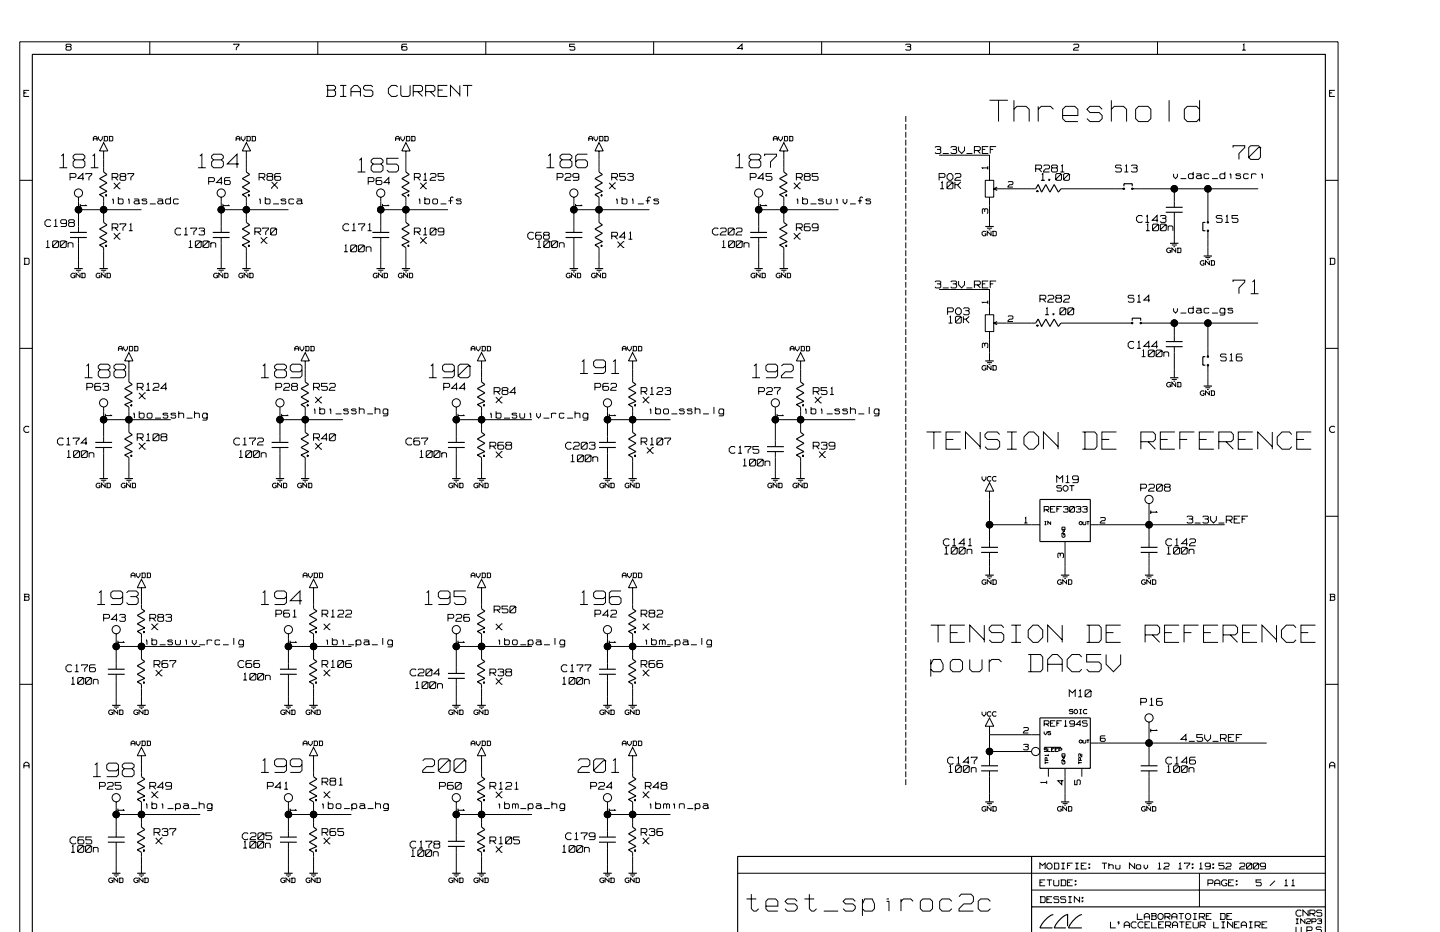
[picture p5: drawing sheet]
<svg xmlns="http://www.w3.org/2000/svg" width="432mm" height="279mm" viewBox="0 0 432 279" stroke-linecap="round" stroke-linejoin="round" font-family="sans-serif">
<g fill="none" stroke="#000" stroke-width=".34">
<path d="M31.1 51.6l1 .7-2.3 1.3 2.3 1.2-2.3 1.3 2.3 1.3-2.3 .9 1.3 .8M73.9 51.6l1 .7-2.3 1.3 2.3 1.2-2.3 1.3 2.3 1.3-2.3 .9 1.3 .8M121.7 51.6l1 .7-2.2 1.3 2.2 1.2-2.2 1.3 2.2 1.3-2.2 .9 1.2 .8M179.6 51.6l1 .7-2.2 1.3 2.2 1.2-2.2 1.3 2.2 1.3-2.2 .9 1.2 .8M235 51.6l1.1 .7-2.3 1.3 2.3 1.2-2.3 1.3 2.3 1.3-2.3 .9 1.2 .8M310.6 56.6l.7-1.3 1 2.3 1.3-2.3 1.2 2.3 1.3-2.3 1.3 2.3 .7-1M337 55.8v-.7h2.5v.7M21 71.2h5M21 69.7h5M31.1 66.7l1 .7-2.3 1.3 2.3 1.2-2.3 1.3 2.3 1.2-2.3 1 1.3 .8M63.8 71.2h5M63.8 69.7h5"/>
<path d="M73.9 66.7l1 .7-2.3 1.3 2.3 1.2-2.3 1.3 2.3 1.2-2.3 1 1.3 .8M111.7 71.2h5M111.7 69.7h5M121.7 66.7l1 .7-2.2 1.3 2.2 1.2-2.2 1.3 2.2 1.2-2.2 1 1.2 .8M169.6 71.2h5M169.6 69.7h5M179.6 66.7l1 .7-2.2 1.3 2.2 1.2-2.2 1.3 2.2 1.2-2.2 1 1.2 .8M225 71.2h5M225 69.7h5M235 66.7l1.1 .7-2.3 1.3 2.3 1.2-2.3 1.3 2.3 1.2-2.3 1 1.2 .8M295.4 67.9h2.6M349.6 63.6h5"/>
<path d="M349.6 62.1h5M350.9 72.9h2.5M360.9 76.8h2.5M361.4 66.7h-.7v2.5h.7M22.3 80.5h2.5M29.8 80.5h2.5M65.1 80.5h2.5M72.6 80.5h2.5M112.9 80.5h2.5M120.5 80.5h2.5M170.8 80.5h2.6M178.4 80.5h2.5"/>
<path d="M226.2 80.5h2.5M233.8 80.5h2.5M310.6 96.9l.7-1.3 1 2.3 1.3-2.3 1.2 2.3 1.3-2.3 1.3 2.3 .7-1M339.5 96.1v-.7h2.6v.7M38.7 114.5l1 .8-2.3 1.2 2.3 1.3-2.3 1.2 2.3 1.3-2.3 1 1.3 .7M91.5 114.5l1 .8-2.2 1.2 2.2 1.3-2.2 1.2 2.2 1.3-2.2 1 1.2 .7M144.4 114.5l1 .8-2.3 1.2 2.3 1.3-2.3 1.2 2.3 1.3-2.3 1 1.3 .7M189.7 114.5l1 .8-2.2 1.2 2.2 1.3-2.2 1.2 2.2 1.3-2.2 1 1.2 .7M240.1 114.5l1 .8-2.3 1.2 2.3 1.3-2.3 1.2 2.3 1.3-2.3 1 1.3 .7M295.4 108.2h2.6M349.6 103.9h5M349.6 102.4h5"/>
<path d="M350.9 113.2h2.5M360.9 115.7h2.5M361.4 106.9h-.7v2.6h.7M28.6 134.2h5M28.6 132.6h5M38.7 129.6l1 .7-2.3 1.3 2.3 1.3-2.3 1.3 2.3 1.2-2.3 1 1.3 .8M81.4 134.2h5.1M81.4 132.6h5.1M91.5 129.6l1 .7-2.2 1.3 2.2 1.3-2.2 1.3 2.2 1.2-2.2 1 1.2 .8M134.3 134.2h5.1M134.3 132.6h5.1M144.4 129.6l1 .7-2.3 1.3 2.3 1.3-2.3 1.3 2.3 1.2-2.3 1 1.3 .8"/>
<path d="M179.6 134.2h5.1M179.6 132.6h5.1M189.7 129.6l1 .7-2.2 1.3 2.2 1.3-2.2 1.3 2.2 1.2-2.2 1 1.2 .8M230 135.4h5M230 133.9h5M240.1 129.6l1 .7-2.3 1.3 2.3 1.3-2.3 1.3 2.3 1.2-2.3 1 1.3 .8M29.8 143.5h2.5M37.4 143.5h2.5M82.7 143.5h2.5M90.3 143.5h2.5M135.6 143.5h2.5M143.1 143.5h2.6"/>
<path d="M180.9 143.5h2.5M188.5 143.5h2.5M231.3 143.5h2.5M238.8 143.5h2.5M311.8 149.7h15.1v12.6h-15.1zM294.2 165.6h5.1M294.2 164.1h5.1M295.4 172.4h2.6M318.1 172.4h2.5M342.1 165.6h5M342.1 164.1h5M343.3 172.4h2.5"/>
<path d="M42.4 197.6l1 .7-2.3 1.3 2.3 1.3-2.3 1.2 2.3 1.3-2.3 1 1.3 .7M42.4 182.5l1 .7-2.3 1.3 2.3 1.3-2.3 1.2 2.3 1.3-2.3 1 1.3 .7M94 197.6l1 .7-2.2 1.3 2.2 1.3-2.2 1.2 2.2 1.3-2.2 1 1.2 .7M94 182.5l1 .7-2.2 1.3 2.2 1.3-2.2 1.2 2.2 1.3-2.2 1 1.2 .7M144.4 197.6l1 .7-2.3 1.3 2.3 1.3-2.3 1.2 2.3 1.3-2.3 1 1.3 .7M144.4 182.5l1 .7-2.3 1.3 2.3 1.3-2.3 1.2 2.3 1.3-2.3 1 1.3 .7M189.7 197.6l1 .7-2.2 1.3 2.2 1.3-2.2 1.2 2.2 1.3-2.2 1 1.2 .7M189.7 182.5l1 .7-2.2 1.3 2.2 1.3-2.2 1.2 2.2 1.3-2.2 1 1.2 .7M32.3 202.1h5.1M32.3 200.6h5.1M33.6 211.5h2.5M41.1 211.5h2.6"/>
<path d="M83.9 202.1h5.1M83.9 200.6h5.1M85.2 211.5h2.6M92.8 211.5h2.5M134.3 203.4h5.1M134.3 201.9h5.1M135.6 211.5h2.5M143.1 211.5h2.6M179.6 202.1h5.1M179.6 200.6h5.1M180.9 211.5h2.5M188.5 211.5h2.5"/>
<path d="M311.8 215.2h15.1v15.1h-15.1zM42.4 232.8l1 .8-2.3 1.3 2.3 1.2-2.3 1.3 2.3 1.2-2.3 1 1.3 .8M94 232.8l1 .8-2.2 1.3 2.2 1.2-2.2 1.3 2.2 1.2-2.2 1 1.2 .8M144.4 232.8l1 .8-2.3 1.3 2.3 1.2-2.3 1.3 2.3 1.2-2.3 1 1.3 .8M189.7 232.8l1 .8-2.2 1.3 2.2 1.2-2.2 1.3 2.2 1.2-2.2 1 1.2 .8M294.2 231.1h5.1M294.2 229.6h5.1M342.1 231.1h5M342.1 229.6h5M32.3 252.5h5.1M32.3 251h5.1M42.4 247.9l1 .8-2.3 1.3 2.3 1.2-2.3 1.3 2.3 1.2-2.3 1.1 1.3 .7"/>
<path d="M83.9 252.5h5.1M83.9 251h5.1M94 247.9l1 .8-2.2 1.3 2.2 1.2-2.2 1.3 2.2 1.2-2.2 1.1 1.2 .7M134.3 253.7h5.1M134.3 252.2h5.1M144.4 247.9l1 .8-2.3 1.3 2.3 1.2-2.3 1.3 2.3 1.2-2.3 1.1 1.3 .7M179.6 252.5h5.1M179.6 251h5.1M189.7 247.9l1 .8-2.2 1.3 2.2 1.2-2.2 1.3 2.2 1.2-2.2 1.1 1.2 .7M295.4 240.4h2.6M309.3 256.8v22.6M318.1 240.4h2.5"/>
<path d="M343.3 240.4h2.5M397.4 256.8h-176.2v22.6M9.7 279.4v-263.1h387.7v263.1M33.6 261.8h2.5M41.1 261.8h2.6M85.2 261.8h2.6M92.8 261.8h2.5M135.6 261.8h2.5M143.1 261.8h2.6M180.9 261.8h2.5M188.5 261.8h2.5M309.3 271.9h88.1"/>
<path d="M315.8 274.2a7 7 0 0 0-4 4h3.8M320.1 277.7v-3.5a7 7 0 0 0-4 4h3.5M324.4 274.2a7 7 0 0 0-4 4h4"/>
</g>
<g fill="none" stroke="#000" stroke-width=".3">
<path d="M20 14h1.1l.2 .8-.2 .2h-1.1l-.2-.2zM20 14l-.2-.3 .2-.4h1.1l.2 .2-.2 .5M44.9 12.5v3.8M70.1 13.5v-.2h1.6v.2l-.8 .8v.7M95.3 12.5v3.8M122 13.3h-1.3l-.2 .2v1.3l.2 .2h1.1l.2-.2-.2-.8h-1.1l-.2 .3M145.7 12.5v3.8M172.4 13.3h-1.6v.7h1.3l.3 .3v.5l-.3 .2h-1l-.3-.2M196 12.5v3.8M222.8 14.5h-1.6l1.3-1.2v1.7M246.4 12.5v3.8M271.5 13.5l.3-.2h1l.3 .2-.3 .5h-.8"/>
<path d="M272.8 14l.3 .3v.5l-.3 .2h-1l-.3-.2M296.7 12.5v3.8M321.9 13.5l.3-.2h1l.3 .2v.5l-.3 .3h-.8l-.5 .7h1.6M347.1 12.5v3.8M372.5 15h1M372.7 13.5l.3-.2v1.7M7.2 27.9h.7M8.7 27.1h-1.5v1.8h1.5M97.8 25.6h2.3l.5 .5v.5l-.5 .4M98.3 27h1.8l.5 .5v.9l-.5 .5h-2.3M98.3 25.6v3.3M102 28.9h1.8"/>
<path d="M102 25.6h1.8M103 25.6v3.3M105.2 28.9v-2.3l1-1h.9l1 1v2.3M105.2 27.5h2.9M111.8 26.1l-.5-.5h-1.9l-.4 .5v.5l.4 .4h1.9l.5 .5v.9l-.5 .5h-1.9l-.4-.5M119.3 26.1l-.6-.5h-1.3l-.9 1v1.3l.9 1h1.3l.6-.5M120.2 25.6v2.8l.4 .5h1.9l.5-.5v-2.8M123.9 27.5h2.3l.5-.5v-.9l-.5-.5h-2.3v3.3M125.3 27.5l1.4 1.4M127.6 27.5h2.3l.5-.5v-.9l-.5-.5h-2.3v3.3M129 27.5l1.4 1.4M131.4 27h1.4"/>
<path d="M134.2 25.6h-2.8v3.3h2.8M137.9 28.4l-2.8-2.8v3.3M137.9 25.6v3.3M138.8 25.6h2.8M140.2 25.6v3.3M271.6 34.8v1.7M271.6 37.2v1.7M271.6 39.5v1.8M296.7 30.1h5.5M299.4 30.1v6.3M304 32.8l.9-.9h2.8l.9 .9v3.6M304 30.1v6.3"/>
<path d="M311.3 32.8l1-.9h2.7l.9 .9M311.3 31.9v4.5M318.6 34.6h4.6v-1.8l-.9-.9h-2.8l-.9 .9v2.8l.9 .8h3.7M330.5 32.8l-.9-.9h-2.7l-1 .9 1 .9h2.7l.9 .9v1l-.9 .8h-2.7l-1-.8M333.2 32.8l.9-.9h2.8l.9 .9v3.6M333.2 30.1v6.3M341.4 31.9h2.8l.9 .9v2.8l-.9 .8h-2.8l-.9-.8v-2.8zM350.6 30.1v6.3M359.7 32.8l-.9-.9h-2.8l-.9 .9v2.8l.9 .8h2.8l.9-.8M359.7 30.1v6.3M398.7 27.9h.8M400.3 27.1h-1.6v1.8h1.6"/>
<path d="M5.9 54.1h3.8M17.8 50.3h2.4M18.4 46.8l.6-.6v4.1M21 53.2h1.5l.3-.3v-.6l-.3-.3h-1.5v2.1M22.5 47.9h2.3l.6 .6v1.2l-.6 .6h-2.3l-.6-.6v-1.2zM22.5 47.9l-.6-.5v-.6l.6-.6h2.3l.6 .6v.6l-.6 .5M23.5 59.1v3.8h7.6v3.8M25.1 53.5h-1.7l1.4-1.5v2.1M25.7 52.3v-.3h1.8v.3l-.8 .9v.9M27.2 50.3h2.3M27.8 46.8l.6-.6v4.1M28 42.2v-.9l.4-.4h.4l.3 .4v.9"/>
<path d="M28 41.6h1.1M29.5 40.9v.7l.6 .6 .6-.6v-.7M31.1 40.9l1.2 .2v.9l-.3 .2h-.9M31.1 42.8l1.2 2.5h-2.5zM31.1 59.1v3.8h11.3M31.1 45.3v6.3M31.3 40.9v1.3M31.5 58.6h.6M31.6 58.8l.2-.1 .2 .1M31.6 58.3l.2 .4M32 58.3l-.2 .2M32.6 40.9l1.2 .2v.9l-.2 .2h-1"/>
<path d="M32.9 40.9v1.3M33.6 53.2h1.5l.2-.3v-.6l-.2-.3h-1.5v2.1M33.7 59.9h.3v1.2M33.7 59.6h.3M34.1 54.8l1.7 1.8h.3M34.5 53.2l.8 .9M35.5 59.9l.3-.3h.9l.2 .3v.9l-.2 .3h-.9l-.3-.3M35.5 59.1v2M36.1 54.8h-.3l-1.7 1.8M36.3 52.9h1.1l.3 .3v.6l-.3 .3h-1.1l-.3-.3v-.6zM36.3 52.9l-.3-.3 .3-.6h1.1l.3 .3-.3 .6M38.4 52.3v-.3h1.7v.3l-.9 .9v.9"/>
<path d="M38.4 59.9h.3v1.2M38.4 59.6h.3M40.2 59.6h1.2l.3 .3v.9l-.3 .3h-.9l-.3-.3 .3-.6h1.2M44 59.9l-.2-.3h-.9l-.4 .3 .4 .3h.9l.2 .3-.2 .6h-.9l-.4-.3M47.3 59.6h1.2l.3 .3v.9l-.3 .3h-.9l-.3-.3 .3-.6h1.2M51.1 59.9l-.2-.3h-.9l-.3 .3v.9l.3 .3h.9l.2-.3M51.1 59.1v2M53.5 59.9l-.2-.3h-1l-.3 .3v.9l.3 .3h1l.2-.3M59.4 50.3h2.3M59.9 46.8l.6-.6v4.1M62.6 54.4h1.4l.3-.3v-.5l-.3-.3h-1.4v2M64.1 47.9h2.3l.6 .6v1.2l-.6 .6h-2.3l-.6-.6v-1.2z"/>
<path d="M64.1 47.9l-.6-.5v-.6l.6-.6h2.3l.6 .6v.6l-.6 .5M66.3 59.1v3.8h20.2M66.7 54.7h-1.8l1.5-1.4v2M69 53.3h-1.4l-.3 .3v1.4l.3 .3h1.1l.3-.3v-.6l-.3-.3h-1.1l-.3 .3M70.8 42.2v-.9l.4-.4h.4l.3 .4v.9M70.8 41.6h1.1M71.7 49.1h-3.5l2.9-2.9v4.1M72.3 40.9v.7l.6 .6 .6-.6v-.7M73.9 40.9l1.2 .2v.9l-.3 .2h-.9M73.9 42.8l1.2 2.5h-2.5zM73.9 45.3v6.3M73.9 59.1v7.6"/>
<path d="M74.1 40.9v1.3M74.3 58.6h.6M74.4 58.8l.2-.1 .2 .1M74.4 58.3l.2 .4M74.8 58.3l-.2 .2M75.4 40.9l1.2 .2v.9l-.2 .2h-1M75.6 40.9v1.3M77.7 53.2h1.4l.3-.3v-.6l-.3-.3h-1.4v2.1M77.8 59.9h.3v1.2M77.8 59.6h.3M78.6 53.2l.8 .9M79.5 59.9l.3-.3h.9l.3 .3v.9l-.3 .3h-.9l-.3-.3"/>
<path d="M79.5 59.1v2M80.3 52.9h1.2l.3 .3v.6l-.3 .3h-1.2l-.2-.3v-.6zM80.3 52.9l-.2-.3 .2-.6h1.2l.3 .3-.3 .6M81.4 54.6l1.8 1.7v.3M83.2 54.6l-1.8 1.7v.3M84.2 52h-1.5l-.3 .3v1.5l.3 .3h1.2l.3-.3v-.6l-.3-.3h-1.2l-.3 .3M85.7 59.9l-.2-.3h-.9l-.4 .3 .4 .3h.9l.2 .3-.2 .6h-.9l-.4-.3M88.1 59.9l-.3-.3h-.9l-.3 .3v.9l.3 .3h.9l.3-.3M89 59.6h1.2l.3 .3v.9l-.3 .3h-.9l-.3-.3 .3-.6h1.2M107.2 51.6h2.4M107.8 48l.6-.5v4.1M110.4 54.4h1.4l.3-.3v-.5l-.3-.3h-1.4v2"/>
<path d="M111.3 49.8l.6-.6h2.3l.7 .6v1.2l-.7 .6h-2.3l-.6-.6zM111.9 49.2l-.6-.6v-.6l.6-.5h2.3l.7 .5v.6l-.7 .6M114.2 59.1v3.8h20.1M114.5 53.3h-1.4l-.3 .3v1.4l.3 .3h1.1l.3-.3v-.6l-.3-.3h-1.1l-.3 .3M116.9 54.7h-1.8l1.5-1.4v2M118.6 42.2v-.9l.4-.4h.4l.4 .4v.9M118.6 41.6h1.2M119.5 47.5h-3.5v1.7h2.9l.6 .6v1.2l-.6 .6h-2.3l-.6-.6M120.2 40.9v.7l.6 .6 .5-.6v-.7M121.7 40.9l1.2 .2v.9l-.2 .2h-1M121.7 42.8l1.3 2.5h-2.5zM121.7 45.3v6.3"/>
<path d="M121.7 59.1v7.6M121.9 40.9v1.3M122.2 58.6h.5M122.3 58.8l.2-.1 .1 .1M122.3 58.3l.2 .4M122.6 58.3l-.1 .2M123.3 40.9l1.2 .2v.9l-.3 .2h-.9M123.5 40.9v1.3M124.2 53.2h1.5l.3-.3v-.6l-.3-.3h-1.5v2.1M125.1 53.2l.9 .9M125.6 59.9h.3v1.2M125.6 59.6h.3"/>
<path d="M126 54.8l1.7 1.8h.3M126.9 54.1h1.2M127.2 52.3l.3-.3v2.1M127.4 59.9l.3-.3h.9l.2 .3v.9l-.2 .3h-.9l-.3-.3M127.4 59.1v2M128 54.8h-.3l-1.7 1.8M129 52.3l.3-.3h1.1l.3 .3v.6l-.3 .3h-.8l-.6 .6v.3h1.7M129.8 59.9l.2-.3h.9l.3 .3v.9l-.3 .3h-.9l-.2-.3zM133.1 52h-1.7v.9h1.4l.3 .3v.6l-.3 .3h-1.1l-.3-.3M135.9 59.4l-.2-.3-.6 .3v1.7M138.3 59.9l-.3-.3h-.9l-.3 .3 .3 .3h.9l.3 .3-.3 .6h-.9l-.3-.3M163.9 50.3h2.3"/>
<path d="M164.4 46.8l.6-.6v4.1M167 53.2h1.5l.3-.3v-.6l-.3-.3h-1.5v2.1M167.9 48.5l.7-.6h2.3l.6 .6v1.2l-.6 .6h-2.3l-.7-.6zM168.6 47.9l-.7-.5v-.6l.7-.6h2.3l.6 .6v.6l-.6 .5M169.4 52.3l.3-.3h1.2l.3 .3v.6l-.3 .3h-.9l-.6 .6v.3h1.8M172.1 59.1v3.8h22.6M173.6 52.9l-.4 .3h-1.1l-.3-.3v-.6l.3-.3h1.1l.4 .3v1.5l-.4 .3h-1.4M176.1 46.2h-2.9l-.6 .6v2.9l.6 .6h2.4l.5-.6v-1.2l-.5-.6h-2.4l-.6 .6M176.5 42.2v-.9l.4-.4h.4l.4 .4v.9M176.5 41.6h1.2M178.1 40.9v.7l.6 .6 .5-.6v-.7M179.6 40.9l1.2 .2v.9l-.2 .2h-1"/>
<path d="M179.6 42.8l1.3 2.5h-2.5zM179.6 45.3v6.3M179.6 59.1v7.6M179.8 40.9v1.3M180.1 58.6h.5M180.2 58.8l.2-.1 .2 .1M180.2 58.3l.2 .4M180.6 58.3l-.2 .2M181.2 40.9l1.2 .2v.9l-.2 .2h-1M181.4 40.9v1.3M182.7 54.8l1.7 1.8h.3M183.4 53.2h1.5l.3-.3v-.6l-.3-.3h-1.5v2.1"/>
<path d="M184.3 53.2l.9 .9M184.7 54.8h-.3l-1.7 1.8M184.8 59.9h.3v1.2M184.8 59.6h.3M186.5 59.9l.4-.3h.8l.3 .3v.9l-.3 .3h-.8l-.4-.3M186.5 59.1v2M187.5 52h-1.7v.9h1.4l.3 .3v.6l-.3 .3h-1.1l-.3-.3M188.1 52.3l.4-.3h1.1l.3 .3-.3 .6h-.8M189.5 59.9h.3v1.2M189.5 59.6h.3M189.6 52.9l.3 .3v.6l-.3 .3h-1.1l-.4-.3M195.1 59.4l-.2-.3-.7 .3v1.7"/>
<path d="M197.5 59.9l-.3-.3h-.9l-.3 .3 .3 .3h.9l.3 .3-.3 .6h-.9l-.3-.3M220.5 50.3h2.3M221.1 46.8l.6-.6v4.1M224.6 48.5l.6-.6h2.3l.6 .6v1.2l-.6 .6h-2.3l-.6-.6zM225 53.2h1.4l.3-.3v-.6l-.3-.3h-1.4v2.1M225.2 47.9l-.6-.5v-.6l.6-.6h2.3l.6 .6v.6l-.6 .5M227.5 59.1v10.6M229.1 53.5h-1.8l1.5-1.5v2.1M229.3 46.8v-.6h3.5v.6l-1.7 1.7v1.8M231.5 52h-1.8v.9h1.4l.4 .3v.6l-.4 .3h-1.1l-.3-.3M231.9 42.2v-.9l.4-.4h.4l.4 .4v.9M231.9 41.6h1.2"/>
<path d="M233.5 40.9v.7l.6 .6 .5-.6v-.7M235 40.9l1.2 .2-.2 1.1h-1M235 42.8l1.3 2.5h-2.5zM235 45.3v6.3M235 59.1v7.6M235.2 40.9v1.3M235.5 58.6h.6M235.6 58.8l.2-.1 .1 .1M235.6 58.3l.2 .4M235.9 58.3l-.1 .2M236.6 40.9l1.1 .2v.9l-.2 .2h-.9M236.8 40.9v1.3"/>
<path d="M238 54.8l1.8 1.8h.3M238.8 53.2h1.5l.3-.3v-.6l-.3-.3h-1.5v2.1M238.9 59.9h.3v1.2M238.9 59.6h.3M239.7 53.2l.9 .9M240.1 54.8h-.3l-1.8 1.8M240.7 59.9l.3-.3h.9l.2 .3v.9l-.2 .3h-.9l-.3-.3M240.7 59.1v2M241.5 52.9h1.2l.3 .3v.6l-.3 .3h-1.2l-.3-.3v-.6zM241.5 52.9l-.3-.3 .3-.6h1.2l.3 .3-.3 .6M245.3 52h-1.8v.9h1.5l.3 .3v.6l-.3 .3h-1.2l-.3-.3M246.9 59.9l-.3-.3h-.9l-.3 .3 .3 .3h.9l.3 .3-.3 .6h-.9l-.3-.3"/>
<path d="M247.8 59.6v1.2l.3 .3h.9l.2-.3v-1.2M250.7 59.9h.3v1.2M250.7 59.6h.3M252.8 59.6v.9l.6 .6 .6-.6v-.9M258.7 59.4l-.3-.3-.5 .3v1.7M261.1 59.9l-.3-.3h-.9l-.3 .3 .3 .3h.9l.3 .3-.3 .6h-.9l-.3-.3M271.6 41.9v1.7M271.6 44.2v1.8M271.6 46.6v1.8M271.6 49v1.8M271.6 51.4v1.7M271.6 53.7v1.8"/>
<path d="M271.6 56.1v1.8M271.6 58.5v1.7M280.4 44.2l.3-.3h1.1l.3 .3-.3 .6h-.8M281.6 53.2h1.5l.3-.3v-.6l-.3-.3h-1.5v2.1M281.6 46.5h15.1v7.6M281.8 44.8l.3 .3v.6l-.3 .3h-1.1l-.3-.3M281.9 56.6h1.2M282.2 54.8l.3-.3v2.1M282.7 46h1.8M284.3 54.5h1.2l.3 .3h-.3l-1.5 1.5v-1.5zM284.6 52h.6l.6 .6v.9l-.6 .6h-.6l-.6-.6v-.9zM285.1 44.2l.3-.3h1.2l.3 .3-.3 .6h-.9"/>
<path d="M285.8 54.8v1.5l-.3 .3h-1.2l-.3-.3M286.3 52.3l.3-.3h1.2l.3 .3v.6l-.3 .3h-.9l-.6 .6v.3h1.8M286.3 55.4h1v.3l.8 .9M286.3 54.5v2.1M286.6 44.8l.3 .3v.6l-.3 .3h-1.2l-.3-.3M287.4 43.9v1.2l1 .9 .8-.9v-1.2M288.1 54.5l-.8 .9M289.8 46h1.8M292.2 45.1h1.5l.3-.3v-.6l-.3-.3h-1.5v2.1M293.1 45.1l.9 .9M294.6 44.8h.8M295.4 54.1h2.6v5h-2.6z"/>
<path d="M296.2 50.3h-1.6l.2 .2M296.2 49.8v1M296.3 43.9h-1.7v2.1h1.7M296.7 59.1v8.8M296.9 44.8h.9M298 56.6l1 .5M298 56.6h12.6M298.7 43.9h-1.8v2.1M299 56.1l-1 .5M302.3 54.6l.2-.2 1.2 .2v.5l-.2 .3h-.7l-.5 .4v.3h1.4M310.6 50.6h1.4l.3-.3v-.5l-.3-.3h-1.4v2.1M310.8 57.1l.2 .3-.2 .1"/>
<path d="M311.1 57v.6M311.2 57.4l.2 .1M311.4 57.1l-.4 .3M311.5 50.6l.8 1M312.1 54.1h1.2M312.4 52.3l.3-.3v2.1M312.9 49.8l.3-.3h1.2l.3 .3v.5l-.3 .3h-.9l-.6 .7v.3h1.8M314.5 53.8h.3v.3h-.3zM315.6 50.3h1.2l.3 .3v.7l-.3 .3h-1.2l-.3-.3v-.7zM315.6 50.3l-.3-.2 .3-.6h1.2l.3 .3-.3 .5M316.6 52.3l.3-.3h1.1l.3 .3h-.3l-1.4 1.5zM318 51.6h1.2"/>
<path d="M318.1 56.6h18.7M318.3 49.8l.3-.3v2.1M318.3 52.3v1.5l-.3 .3h-1.1l-.3-.3M319.2 52h1.2l.3 .3h-.3l-1.5 1.5v-1.5zM320.7 52.3v1.5l-.3 .3h-1.2l-.3-.3M336.3 49.8l-.3-.3h-1.2l-.3 .3 .3 .5h1.2l.3 .3v.7l-.3 .3h-1.2l-.3-.3M337.1 51.6h1.2M337.5 49.8l.3-.3v2.1M339.2 49.8l.3-.3h1.2l.3 .3-.3 .5h-.9M339.8 56.6h12.3v5.5M340.7 50.3l.3 .3v.7l-.3 .3h-1.2l-.3-.3M351.9 52.1v.9l.6 .6 .6-.6v-.9"/>
<path d="M352.1 56.6h25.2M354 53.6h1.7M357.8 52.4l-.3-.3h-.8l-.3 .3v.9l.3 .3h.8l.3-.3M357.8 51.5v2.1M358.7 52.1h1.2l.3 .3v.9l-.3 .3h-.9l-.3-.3 .3-.6h1.2M360.2 53.3l.3 .3M362.2 56.6v9.8M362.5 52.4l-.2-.3h-.9l-.3 .3v.9l.3 .3h.9l.2-.3M363.4 53.6h1.8M367.3 52.4l-.3-.3h-.9l-.3 .3v.9l.3 .3h.9l.3-.3M367.3 51.5v2.1M368.8 52.4h.3v1.2"/>
<path d="M368.8 52.1h.3M369.7 44.2v-.5h3.6v.5l-1.8 1.8v1.8M372 52.4l-.2-.3h-1l-.3 .3 .3 .3h1l.2 .3-.2 .6h-1l-.3-.3M374.4 52.4l-.3-.3h-.9l-.3 .3v.9l.3 .3h.9l.3-.3M374.4 44.2l.6-.5h2.4l.6 .5h-.6l-3 3zM375.3 52.4l.3-.3h.9l.2 .3M375.3 52.1v1.5M378 44.2v3l-.6 .6h-2.4l-.6-.6M378.2 52.4h.3v1.2M378.2 52.1h.3M397.4 54.1h3.8M7.2 77.4h1.3l.2 .3v1.3l-.2 .2h-1.3"/>
<path d="M7.4 77.4v1.8M13.8 74.2h1.1M14.1 72.4l.2-.2v2M15.2 66.2l-.3-.3h-.8l-.6 .6v.8l.6 .6h.8l.3-.3M15.8 72.4l.3-.2h1.1l.3 .2h-.3l-1.4 1.5zM16.1 67.9h1.2M16.4 66.2l.3-.3v2M17.5 72.4v1.5l-.3 .3h-1.1l-.3-.3M18.1 72.4l.3-.2h1.2l.3 .2h-.3l-1.5 1.5zM19.9 72.4v1.5l-.3 .3h-1.2l-.3-.3M19.9 66.7l-.3 .3h-1.1l-.3-.3v-.5l.3-.3h1.1l.3 .3v1.4l-.3 .3h-1.4M20.4 73.1l.3-.3h.8l.4 .3v1.1"/>
<path d="M20.4 72.8v1.4M20.9 66.7h1.1l.3 .3v.6l-.3 .3h-1.1l-.3-.3v-.6zM20.9 66.7l-.3-.2 .3-.6h1.1l.3 .3-.3 .5M23.5 62.9v6.8M23.5 71.2v9.3M24 61.1v1.1M25.6 61.4l.3 .2h-1.9M31.1 74.2v6.3M31.5 73.7h.6M31.6 74l.2-.3 .2 .3M31.6 73.4l.2 .3M32 73.4l-.2 .2"/>
<path d="M33.6 68.3h1.5l.2-.3v-.6l-.2-.3h-1.5v2.1M34.1 69.9l1.7 1.8h.3M34.5 68.3l.8 .9M36 67.4v-.3h1.7v.3l-.8 .9v.9M36.1 69.9h-.3l-1.7 1.8M38.7 69.2h1.1M38.9 67.4l.3-.3v2.1M41.7 60.8l.3 .3M44.9 61.1h1.8M48.8 60.8l.3 .3M54.2 68.7l-.3-.3h-.8l-.6 .6v.8l.6 .6h.8l.3-.3M55.2 70.4h1.1"/>
<path d="M55.5 68.7l.3-.3v2M56.6 74.2h1.1M56.9 72.4l.2-.2v2M57.2 68.7v-.3h1.8v.3l-.9 .8v.9M58.6 72.4l.3-.2h1.1l.3 .2h-.3l-1.4 1.5zM59.6 68.7l.3-.3h1.1l.3 .3-.3 .5h-.8M60.3 72.4v1.5l-.3 .3h-1.1l-.3-.3M60.9 72.4l.3-.2h1.2l.3 .2h-.3l-1.5 1.5zM61 69.2l.3 .3v.6l-.3 .3h-1.1l-.3-.3M62.7 72.4v1.5l-.3 .3h-1.2l-.3-.3M63.2 73.1l.3-.3h.9l.3 .3v1.1M63.2 72.8v1.4"/>
<path d="M66.3 62.9v6.8M66.3 71.2v9.3M66.8 61.1v1.1M68.4 61.4l.3 .2h-1.9M73.9 74.2v6.3M74.3 73.7h.6M74.4 74l.2-.3 .2 .3M74.4 73.4l.2 .3M74.8 73.4l-.2 .2M76.4 69.5h1.5l.3-.3v-.5l-.3-.3h-1.5v2M77.3 69.5l.9 .9M78.2 71.2l1.7 1.7h.3"/>
<path d="M78.8 68.7v-.3h1.7v.3l-.8 .8v.9M80.2 71.2h-.3l-1.7 1.7M81.2 68.7l.2-.3h1.2l.3 .3h-.3l-1.4 1.4zM81.9 61.1h1.8M82.9 68.7v1.4l-.3 .3h-1.2l-.2-.3M90.5 60.8l.3 .3M103.2 75.5h1.1M103.5 73.7l.2-.3v2.1M104.6 67.4l-.3-.3h-.8l-.7 .6v.9l.7 .6h.8l.3-.3M105.2 73.7l.3-.3h1.1l.3 .3h-.3l-1.4 1.5zM105.5 69.2h1.2M105.8 67.4l.3-.3v2.1"/>
<path d="M106.9 73.7v1.5l-.3 .3h-1.1l-.3-.3M107.5 73.7l.3-.3h1.1l.3 .3h-.3l-1.4 1.5zM107.6 67.4v-.3h1.7v.3l-.8 .9v.9M109.2 73.7v1.5l-.3 .3h-1.1l-.3-.3M109.8 74.3l.3-.3h.9l.3 .3v1.2M109.8 74v1.5M110.2 69.2h1.2M110.5 67.4l.4-.3v2.1M114.2 62.9v6.8M114.2 71.2v9.3M114.7 61.1v1.1M116.2 61.4l.3 .2h-1.8"/>
<path d="M121.7 74.2v6.3M122.2 73.7h.5M122.3 74l.2-.3 .1 .3M122.3 73.4l.2 .3M122.6 73.4l-.1 .2M124.2 69.5h1.5l.3-.3v-.5l-.3-.3h-1.5v2M125.1 69.5l.9 .9M126 71.2l1.7 1.7h.3M126.9 70.4h1.2M127.2 68.7l.3-.3v2M128 71.2h-.3l-1.7 1.7M129 68.7l.3-.3h1.1l.3 .3h-.3l-1.4 1.4z"/>
<path d="M130.7 68.7v1.4l-.3 .3h-1.1l-.3-.3M132.1 61.1h1.8M133.1 69.2l-.3 .3h-1.1l-.3-.3v-.5l.3-.3h1.1l.3 .3v1.4l-.3 .3h-1.4M134.5 60.2h1.2M160 69.9l-.3-.3h-.9l-.6 .6v.9l.6 .6h.9l.3-.3M161.1 74.2h1.1M161.4 72.4l.2-.2v2M162.3 69.6h-1.4l-.3 .3v1.5l.3 .3h1.2l.2-.3v-.6l-.2-.3h-1.2l-.3 .3M163.1 72.4l.3-.2h1.1l.3 .2h-.3l-1.4 1.5zM163.3 70.5h1.1l.3 .3v.6l-.3 .3h-1.1l-.3-.3v-.6zM163.3 70.5l-.3-.3 .3-.6h1.1l.3 .3-.3 .6M164.8 72.4v1.5l-.3 .3h-1.1l-.3-.3"/>
<path d="M165.4 72.4l.3-.2h1.1l.3 .2h-.3l-1.4 1.5zM167.1 72.4v1.5l-.3 .3h-1.1l-.3-.3M167.7 73.1l.3-.3h.9l.3 .3v1.1M167.7 72.8v1.4M172.1 62.9v6.8M172.1 71.2v9.3M172.6 61.1v1.1M174.2 61.4l.2 .2h-1.8M179.6 74.2v6.3M180.1 73.7h.5M180.2 74l.2-.3 .2 .3M180.2 73.4l.2 .3"/>
<path d="M180.6 73.4l-.2 .2M183.4 70.8h1.5l.3-.3v-.6l-.3-.3h-1.5v2.1M184.3 70.8l.9 .9M185.2 72.4l1.7 1.8h.3M187.2 72.4h-.3l-1.7 1.8M187.5 71.1h-1.7l1.4-1.5v2.1M188.5 71.7h1.1M188.8 69.9l.3-.3v2.1M191.3 61.1h1.7M193.6 60.2h1.3M215.4 68.7l-.3-.3h-.9l-.6 .6v.8l.6 .6h.9l.3-.3M216 68.7l.3-.3h1.2l.3 .3v.5l-.3 .3h-.9l-.6 .6v.3h1.8"/>
<path d="M216.5 74.2h1.1M216.7 72.4l.3-.2v2M218.5 72.4l.3-.2h1.1l.3 .2h-.3l-1.4 1.5zM218.7 68.4h1.1l.3 .3h-.3l-1.4 1.4v-1.4zM220.1 68.7v1.4l-.3 .3h-1.1l-.3-.3M220.2 72.4v1.5l-.3 .3h-1.1l-.3-.3M220.7 68.7l.3-.3h1.2l.3 .3v.5l-.3 .3h-.9l-.6 .6v.3h1.8M220.8 72.4l.3-.2h1.1l.3 .2h-.3l-1.4 1.5zM222.5 72.4v1.5l-.3 .3h-1.1l-.3-.3M223.1 73.1l.3-.3h.8l.4 .3v1.1M223.1 72.8v1.4M227.5 71.2v9.3"/>
<path d="M227.5 62.9h23.9M228 61.1v1.1M229.5 61.4l.3 .2h-1.8M235 74.2v6.3M235.5 73.7h.6M235.6 74l.2-.3 .1 .3M235.6 73.4l.2 .3M235.9 73.4l-.1 .2M238 69.9l1.8 1.8h.3M238.8 68.3h1.5l.3-.3v-.6l-.3-.3h-1.5v2.1M239.7 68.3l.9 .9M240.1 69.9h-.3l-1.8 1.8"/>
<path d="M243 67.1h-1.5l-.3 .3v1.5l.3 .3h1.2l.3-.3v-.6l-.3-.3h-1.2l-.3 .3M243 61.1h1.8M245.3 68l-.3 .3h-1.2l-.3-.3v-.6l.3-.3h1.2l.3 .3v1.5l-.3 .3h-1.5M254.9 61.1h1.7M257.3 60.2h1.1M271.6 60.8v1.8M271.6 63.2v1.7M271.6 65.6v1.7M271.6 67.9v1.8M271.6 70.3v1.8M271.6 72.6v1.8M271.6 75v1.8"/>
<path d="M271.6 77.4v1.8M271.6 79.8v1.7M295.3 63.5v-.7l-.5-.2-.2 .2v1l.2 .3M295.3 62.8l.2-.2 .7 .2v1l-.2 .3M295.6 69.5l-.7-.2-.4 .4v.6l.4 .4 .7-.2v-.4h-.3M296 68.4h1.5M296.5 68.9h.5M297.2 70.5l-1.2-1.2v1.4M297.2 69.3v1.4M297.6 69.3l1.1 .2v1l-.2 .2h-.9M297.8 69.3v1.4M342.6 64.9l-.3-.3h-.9l-.6 .6v.8l.6 .7h.9l.3-.3"/>
<path d="M343.5 66.7h1.1M343.6 69.2h1.2M343.7 64.9l.3-.3v2.1M343.9 67.4l.3-.2v2M345.6 67.4l.3-.2h1.2l.3 .2h-.3l-1.5 1.5zM347.3 66h-1.8l1.5-1.4v2.1M347.4 67.4v1.5l-.3 .3h-1.2l-.3-.3M347.9 64.9l.3-.3h1.1l.3 .3-.3 .5h-.8M347.9 67.4l.3-.2h1.2l.3 .2h-.3l-1.5 1.5zM349.3 65.4l.3 .3v.7l-.3 .3h-1.1l-.3-.3M349.7 67.4v1.5l-.3 .3h-1.2l-.3-.3M350.3 68l.3-.3h.8l.3 .3v1.2"/>
<path d="M350.3 67.7v1.5M351 74.5l-.7-.1-.5 .4v.5l.5 .4 .7-.2v-.4h-.4M351.4 73.4h1.5M351.9 74h.5M352.1 63.6v9.3M352.6 75.5l-1.2-1.1v1.3M352.6 74.4v1.3M353 74.4l1.1 .1-.2 1.2h-.9M353.2 74.4v1.3M361.1 78.4l-.2-.3h-.6l-.4 .4v.6l.4 .4h.6l.2-.2v-.4h-.4M361.4 77.2h1.5M361.9 77.7h.6"/>
<path d="M362.2 69.4v7.4M362.6 79.3l-1.1-1.2v1.4M362.6 78.1v1.4M363.1 78.1h.9l.2 .3v.9l-.2 .2h-.9M363.3 78.1v1.4M366.5 64.9l-.3-.3h-1.2l-.3 .6 .3 .2h1.2l.3 .3v.7l-.3 .3h-1.2l-.3-.3M367.4 66.7h1.1M367.7 64.9l.3-.3v2.1M371.2 64.6h-1.8v.8h1.5l.3 .3v.7l-.3 .3h-1.2l-.3-.3M398.7 77.4h1.3l.3 .3v1.3l-.3 .2h-1.3M398.9 77.4v1.8M22.4 82.1l-.7-.2-.4 .4v.6l.4 .4 .7-.2v-.4h-.3"/>
<path d="M22.8 81h1.5M23.3 81.5h.5M24 83.1l-1.2-1.2v1.4M24 81.9v1.4M24.4 81.9h1l.1 .2-.1 1.2h-1M24.6 81.9v1.4M30 82.1l-.8-.2-.4 .4v.6l.4 .4 .8-.2v-.4h-.4M30.3 81h1.5M30.8 81.5h.5M31.5 83.1l-1.1-1.2v1.4M31.5 81.9v1.4M31.9 81.9h1l.2 .2v1l-.2 .2h-1"/>
<path d="M32.1 81.9v1.4M65.2 82.1l-.7-.2-.4 .4v.6l.4 .4 .7-.2v-.4h-.3M65.6 81h1.5M66.1 81.5h.5M66.8 83.1l-1.2-1.2v1.4M66.8 81.9v1.4M67.2 81.9h1l.2 .2v1l-.2 .2h-1M67.4 81.9v1.4M72.8 82.1l-.8-.2-.4 .4v.6l.4 .4 .8-.2v-.4h-.4M73.2 81h1.4M73.6 81.5h.5M74.3 83.1l-1.1-1.2v1.4"/>
<path d="M74.3 81.9v1.4M74.8 81.9h.9l.2 .2v1l-.2 .2h-.9M74.9 81.9v1.4M113.1 82.1l-.8-.2-.4 .4v.6l.4 .4 .8-.2v-.4h-.4M113.4 81h1.5M113.9 81.5h.5M114.6 83.1l-1.1-1.2v1.4M114.6 81.9v1.4M115 81.9h1l.2 .2v1l-.2 .2h-1M115.2 81.9v1.4M120.6 82.1l-.2-.2h-.6l-.3 .4v.6l.3 .4h.6l.2-.2v-.4h-.3M121 81h1.5"/>
<path d="M121.5 81.5h.5M122.2 83.1l-1.2-1.2v1.4M122.2 81.9v1.4M122.6 81.9h.9l.2 .2v1l-.2 .2h-.9M122.8 81.9v1.4M171 82.1l-.8-.2-.4 .4v.6l.4 .4 .8-.2v-.4h-.4M171.3 81h1.5M171.8 81.5h.5M172.6 83.1l-1.2-1.2v1.4M172.6 81.9v1.4M172.9 81.9h1l.2 .2v1l-.2 .2h-1M173.1 81.9v1.4"/>
<path d="M178.5 82.1l-.1-.2h-.6l-.4 .4v.6l.4 .4h.6l.1-.2v-.4h-.3M178.9 81h1.5M179.4 81.5h.5M180.1 83.1l-1.2-1.2v1.4M180.1 81.9v1.4M180.5 81.9h.9l.3 .2v1l-.3 .2h-.9M180.7 81.9v1.4M226.4 82.1l-.2-.2h-.6l-.4 .4v.6l.4 .4h.6l.2-.2v-.4h-.4M226.7 81h1.5M227.2 81.5h.5M227.9 83.1l-1.1-1.2v1.4M227.9 81.9v1.4"/>
<path d="M228.3 81.9h1l.2 .2v1l-.2 .2h-1M228.6 81.9v1.4M233.9 82.1l-.7-.2-.5 .4v.6l.5 .4 .7-.2v-.4h-.3M234.3 81h1.5M234.8 81.5h.5M235.5 83.1l-1.2-1.2v1.4M235.5 81.9v1.4M235.9 81.9h1l.2 .2v1l-.2 .2h-1M236.1 81.9v1.4M271.6 82.1v1.8M271.6 84.5v1.7M271.6 86.9v1.7"/>
<path d="M271.6 89.2v1.8M271.6 91.6v1.7M271.6 93.9v1.8M271.6 96.3v1.8M271.6 98.7v1.8M280.4 84.5l.3-.3h1.1l.3 .3-.3 .6h-.8M281.6 86.8h15.1v7.6M281.8 85.1l.3 .3v.6l-.3 .3h-1.1l-.3-.3M282.7 86.3h1.8M284.1 93.5h1.5l.3-.4v-.5l-.3-.3h-1.5v2.1M284.4 96.9h1.2M284.7 95.1l.3-.3v2.1"/>
<path d="M285.1 84.5l.3-.3h1.2l.3 .3-.3 .6h-.9M286.5 92.9l.6-.6h.6l.5 .6v.9l-.5 .6h-.6l-.6-.6zM286.6 85.1l.3 .3v.6l-.3 .3h-1.2l-.3-.3M286.8 94.8h1.2l.2 .3h-.2l-1.5 1.5v-1.5zM287.4 84.2v1.2l1 .9 .8-.9v-1.2M288.2 95.1v1.5l-.2 .3h-1.2l-.3-.3M288.9 92.6l.3-.3h1.1l.3 .3-.3 .5h-.8M288.9 95.7h.9v.3l.8 .9M288.9 94.8v2.1M289.8 86.3h1.8M290.3 93.1l.3 .4v.6l-.3 .3h-1.1l-.3-.3M290.6 94.8l-.8 .9"/>
<path d="M292.2 85.4h1.5l.3-.3v-.6l-.3-.3h-1.5v2.1M293.1 85.4l.9 .9M294.6 85.1h.8M295.4 94.4h2.6v5h-2.6zM296.2 90.6h-1.6l.2 .2M296.2 90.1v1M296.3 84.2h-1.7v2.1h1.7M296.7 99.4v8.8M296.9 85.1h.9M298 96.9l1 .5M298 96.9h12.6M298.7 84.2h-1.8v2.1"/>
<path d="M299 96.4l-1 .5M302.3 94.9l.2-.2h1l.2 .2v.5l-.2 .3h-.7l-.5 .7h1.4M310.8 97.4l.2 .2-.2 .2M311.1 97.3v.6M311.2 97.6l.2 .2M311.4 97.4l-.4 .2M311.8 89.7h1.5l.3-.3v-.6l-.3-.3h-1.5v2.1M312.7 89.7l.9 .9M313.4 94.4h1.1M313.7 92.6l.3-.3v2.1M314.2 88.8l.3-.3h1.1l.4 .3v.6l-.4 .3h-.8l-.6 .6v.3h1.8M315.8 94.1h.3v.3h-.3z"/>
<path d="M316.6 89.7l.3-.3h1.1l.3 .3v.6l-.3 .3h-1.1l-.3-.3zM316.9 89.4l-.3-.3 .3-.6h1.1l.3 .3-.3 .6M318.1 92.3h1.2l.3 .3h-.3l-1.5 1.5v-1.5zM318.1 96.9h21.2M318.9 88.8l.3-.3h1.2l.3 .3v.6l-.3 .3h-.9l-.6 .6v.3h1.8M319.6 92.6v1.5l-.3 .3h-1.2l-.3-.3M320.2 92.6l.3-.3h1.1l.3 .3h-.3l-1.4 1.5zM321.9 92.6v1.5l-.3 .3h-1.1l-.3-.3M340 88.8l-.3-.3h-1.1l-.3 .6 .3 .3h1.1l.3 .3v.6l-.3 .3h-1.1l-.3-.3M341 90.6h1.1M341.2 88.8l.3-.3v2.1M342.3 96.9h19.9"/>
<path d="M344.8 90h-1.8l1.5-1.5v2.1M351.9 92.4v.9l.6 .6 .6-.6v-.9M352.1 96.9v5.5M354 93.9h1.7M357.8 92.6l-.3-.2h-.8l-.3 .2v1l.3 .3h.8l.3-.3M357.8 91.8v2.1M358.7 92.4h1.2l.3 .2v1l-.3 .3h-.9l-.3-.3 .3-.6h1.2M360.2 93.6l.3 .3M362.5 92.6l-.2-.2h-.9l-.3 .2v1l.3 .3h.9l.2-.3M363.4 93.9h1.8M367.3 92.4v1.7l-.3 .3h-1.2M367.3 93l-.3-.6h-.9l-.3 .6v.6l.3 .3h.9l.3-.3"/>
<path d="M369.7 92.6l-.3-.2h-.9l-.3 .2 .3 .4h.9l.3 .3-.3 .6h-.9l-.3-.3M369.7 84.5v-.5h3.6v.5l-1.8 1.8v1.8M375 88.1h2.4M375.6 84.5l.6-.5v4.1M377.3 96.9h-15.1v9.8M5.9 104.4h3.8M25.4 113.2h2.3M26 109.7l.5-.5v4M26 116.1h1.5l.3-.3v-.5l-.3-.4h-1.5v2.1M29.5 111.5l.6-.6h2.3l.6 .6v1.1l-.6 .6h-2.3l-.6-.6zM30.1 110.9l-.6-.6v-.6l.6-.5h2.3l.6 .5v.6l-.6 .6M30.2 114.9h-1.5l-.3 .4v1.4l.3 .3h1.2l.3-.3v-.6l-.3-.3h-1.2l-.3 .3"/>
<path d="M30.8 115.3l.3-.4h1.2l.3 .4-.3 .5h-.9M32.3 115.8l.3 .3v.6l-.3 .3h-1.2l-.3-.3M34.2 111.5l.6-.6h2.3l.6 .6v1.1l-.6 .6h-2.3l-.6-.6zM34.8 110.9l-.6-.6v-.6l.6-.5h2.3l.6 .5v.6l-.6 .6M35.5 105.2v-1l.4-.4h.4l.4 .4v1M35.5 104.6h1.2M37.1 103.8v.8l.6 .6 .5-.6v-.8M38.7 103.8l1.1 .2v1l-.2 .2h-.9M38.7 105.7l1.2 2.5h-2.5zM38.7 108.2v6.3M38.8 103.8v1.4M40.2 103.8l1.2 .2v1l-.3 .2h-.9"/>
<path d="M40.4 103.8v1.4M41.1 116.1h1.5l.3-.3v-.5l-.3-.4h-1.5v2.1M41.7 117.8l1.7 1.7h.3M42.1 116.1l.8 .9M43.7 117.8h-.3l-1.7 1.7M43.8 117h1.2M44.1 115.3l.3-.4v2.1M45.9 115.3l.3-.4h1.2l.3 .4v.5l-.3 .3h-.9l-.6 .6v.3h1.8M50 116.4h-1.7l1.4-1.5v2.1M78.3 113.2h2.3M78.8 109.7l.6-.5v4M82.3 111.5l.7-.6h2.3l.6 .6v1.1l-.6 .6h-2.3l-.7-.6z"/>
<path d="M82.7 116.1h1.5l.3-.3v-.5l-.3-.4h-1.5v2.1M83 110.9l-.7-.6v-.6l.7-.5h2.3l.6 .5v.6l-.6 .6M85 115.3l.4-.4h1.1l.3 .4v.5l-.3 .3h-.8l-.7 .6v.3h1.8M87.4 116.1l.4-.3h1.1l.3 .3v.6l-.3 .3h-1.1l-.4-.3zM87.8 115.8l-.4-.2 .4-.7h1.1l.3 .4-.3 .5M88.4 105.2v-1l.4-.4h.4l.3 .4v1M88.4 104.6h1.1M90 103.8v.8l.6 .6 .5-.6v-.8M90.6 110.9l-.6 .6h-2.4l-.6-.6v-1.2l.6-.5h2.4l.6 .5v2.9l-.6 .6h-3M91.5 103.8l1.2 .2v1l-.2 .2h-1M91.5 105.7l1.3 2.5h-2.5zM91.5 108.2v6.3"/>
<path d="M91.7 103.8v1.4M93.1 103.8l1.1 .2v1l-.2 .2h-.9M93.3 103.8v1.4M94 116.1h1.5l.3-.3v-.5l-.3-.4h-1.5v2.1M94.5 119l1.8 1.8h.3M95 116.1l.8 .9M96.6 119h-.3l-1.8 1.8M98.2 114.9h-1.8v.9h1.5l.3 .3v.6l-.3 .3h-1.2l-.3-.3M98.8 115.3l.3-.4h1.1l.3 .4v.5l-.3 .3h-.8l-.6 .6v.3h1.7M128.6 113.2h2.3M129.2 109.7l.6-.5v4M133.1 116.1h1.4l.3-.3v-.5l-.3-.4h-1.4v2.1"/>
<path d="M136.2 110.9l-.6 .6h-2.3l-.6-.6v-1.2l.6-.5h2.3l.6 .5v2.9l-.6 .6h-2.9M137.2 116.4h-1.8l1.5-1.5v2.1M137.4 109.7l.6-.5h2.3l.6 .5h-.6l-2.9 2.9zM139.6 116.4h-1.8l1.4-1.5v2.1M140.9 109.7v2.9l-.6 .6h-2.3l-.6-.6M141.3 105.2v-1l.4-.4h.4l.3 .4v1M141.3 104.6h1.1M142.8 103.8v.8l.6 .6 .6-.6v-.8M144.4 103.8l1.1 .2v1l-.2 .2h-.9M144.4 105.7l1.3 2.5h-2.6zM144.4 108.2v6.3M144.6 103.8v1.4"/>
<path d="M146 103.8l1.1 .2v1l-.2 .2h-.9M146.1 103.8v1.4M148.2 117.4h1.4l.3-.3v-.6l-.3-.3h-1.4v2.1M148.7 119l1.7 1.8h.3M149.1 117.4l.8 .9M150.7 119h-.3l-1.7 1.8M150.8 117.1h1.2l.3 .3v.6l-.3 .3h-1.2l-.3-.3v-.6zM150.8 117.1l-.3-.3 .3-.6h1.2l.3 .3v.3l-.3 .3M154.6 117.7h-1.7l1.4-1.5v2.1M173.9 112h2.4M174.5 108.5l.6-.6v4.1M178.4 116.1h1.4l.3-.3v-.5l-.3-.4h-1.4v2.1"/>
<path d="M181.6 109.6l-.7 .6h-2.3l-.6-.6v-1.1l.6-.6h2.3l.7 .6v2.9l-.7 .6h-2.9M182.5 114.9h-1.4l-.3 .4v1.4l.3 .3h1.1l.3-.3v-.6l-.3-.3h-1.1l-.3 .3M183.1 115.3l.3-.4h1.2l.3 .4v.5l-.3 .3h-.9l-.6 .6v.3h1.8M183.3 112h2.3M183.9 108.5l.6-.6v4.1M186.6 105.2v-1l.4-.4h.4l.3 .4v1M186.6 104.6h1.1M188.1 103.8v.8l.7 .6 .5-.6v-.8M189.7 103.8l1.2 .2v1l-.2 .2h-1M189.7 105.7l1.3 2.5h-2.5zM189.7 108.2v6.3M189.9 103.8v1.4"/>
<path d="M191.3 103.8l1.1 .2v1l-.2 .2h-.9M191.5 103.8v1.4M192.2 117.4h1.5l.3-.3v-.6l-.3-.3h-1.5v2.1M192.7 119l1.7 1.8h.3M193.1 117.4l.9 .9M194.7 119h-.3l-1.7 1.8M194.9 118.3h1.1M195.2 116.5l.3-.3v2.1M197 116.5l.3-.3h1.1l.3 .3v.6l-.3 .3h-.8l-.6 .6v.3h1.7M199.3 116.5l.3-.3h1.2l.3 .3-.3 .6h-.9M200.8 117.1l.3 .3v.6l-.3 .3h-1.2l-.3-.3M225.6 113.2h2.3"/>
<path d="M226.1 109.7l.6-.5v4M227.5 117.4h1.4l.3-.3v-.6l-.3-.3h-1.4v2.1M229.8 116.5l.4-.3h1.1l.3 .3v.6l-.3 .3h-.8l-.7 .6v.3h1.8M232.2 116.5v-.3h1.8v.3l-.9 .9v.9M233.2 110.9l-.6 .6h-2.3l-.6-.6v-1.2l.6-.5h2.3l.6 .5v2.9l-.6 .6h-2.9M234.3 109.7l.6-.5h2.3l.7 .5v1.2l-.7 .6h-1.7l-1.2 1.1v.6h3.6M236.9 105.2v-1l.5-.4h.3l.4 .4v1M236.9 104.6h1.2M238.5 103.8v.8l.6 .6 .5-.6v-.8M240.1 103.8l1.1 .2-.2 1.2h-.9M240.1 105.7l1.2 2.5h-2.5zM240.1 108.2v6.3"/>
<path d="M240.3 103.8v1.4M241.6 103.8l1.2 .2v1l-.2 .2h-1M241.9 103.8v1.4M243.8 117.4h1.5l.3-.3v-.6l-.3-.3h-1.5v2.1M244.3 119l1.7 1.8h.4M244.8 117.4l.8 .9M246.4 119h-.4l-1.7 1.8M248 116.2h-1.8v.9h1.5l.3 .3v.6l-.3 .3h-1.2l-.3-.3M248.9 118.3h1.1M249.2 116.5l.3-.3v2.1M271.6 101v1.8M271.6 103.4v1.8"/>
<path d="M271.6 105.8v1.8M271.6 108.2v1.7M271.6 110.5v1.8M271.6 112.9v1.7M271.6 115.3v1.7M271.6 117.6v1.8M271.6 120v1.8M295.3 103.8v-.7l-.5-.2-.2 .2v1l.2 .2M295.3 103.1l.2-.2 .7 .2v1l-.2 .2M295.6 109.8l-.7-.2-.4 .4v.6l.4 .4 .7-.2v-.4h-.3M296 108.7h1.5M296.5 109.2h.5"/>
<path d="M297.2 110.8l-1.2-1.2v1.4M297.2 109.6v1.4M297.6 109.6h.9l.2 .2v1l-1.1 .2M297.8 109.6v1.4M340 102.7l-.3-.3h-.8l-.6 .6v.8l.6 .6h.8l.3-.3M341 104.4h1.1M341.2 102.7l.3-.3v2M342.3 106.9h1.2M342.6 105.2l.3-.3v2M344.3 105.2l.4-.3h1.1l.3 .3h-.3l-1.5 1.4zM344.8 103.8h-1.8l1.5-1.4v2M346.1 105.2v1.4l-.3 .3h-1.1l-.4-.3"/>
<path d="M346.7 105.2l.3-.3h1.1l.3 .3h-.3l-1.4 1.4zM347.1 103.8h-1.7l1.4-1.4v2M348.4 105.2v1.4l-.3 .3h-1.1l-.3-.3M349 105.8l.3-.3h.8l.3 .3v1.1M349 105.5v1.4M351 114.9l-.7-.3-.5 .5v.5l.5 .4 .7-.2v-.4h-.4M351.4 113.7h1.5M351.9 114.3h.5M352.1 103.9v9.3M352.6 115.8l-1.2-1.2v1.4M352.6 114.6v1.4M353 114.6h.9l.2 .3-.2 1.1h-.9"/>
<path d="M353.2 114.6v1.4M361.1 117.4l-.2-.2h-.6l-.4 .4v.5l.4 .4h.6l.2-.2v-.4h-.4M361.4 116.2h1.5M361.9 116.8h.6M362.2 109.7v6M362.6 118.3l-1.1-1.1v1.3M362.6 117.2v1.3M363.1 117.2h.9l.2 .2v.9l-.2 .2h-.9M363.3 117.2v1.3M367.7 106.4l-.3-.3h-1.1l-.3 .7 .3 .2h1.1l.3 .3v.6l-.3 .3h-1.1l-.3-.3M368.6 108.2h1.2M368.9 106.4l.3-.3v2.1"/>
<path d="M372.4 106.1h-1.4l-.3 .3v1.5l.3 .3h1.2l.2-.3v-.6l-.2-.3h-1.2l-.3 .3M397.4 104.4h3.8M8.7 128.1l-.2-.3h-.8l-.5 .5v.8l.5 .5h.8l.2-.2M19 131.6l-.3-.3h-.9l-.6 .6v.9l.6 .6h.9l.3-.3M19.9 133.4h1.2M20.1 137.2h1.1M20.2 131.6l.3-.3v2.1M20.4 135.4l.2-.3v2.1M22 131.6v-.3h1.7v.3l-.8 .9v.9M22.1 135.4l.3-.3h1.1l.3 .3h-.3l-1.4 1.5zM23.8 135.4v1.5l-.3 .3h-1.1l-.3-.3M24.4 135.4l.3-.3h1.2l.3 .3h-.3l-1.5 1.5z"/>
<path d="M26.1 132.8h-1.8l1.5-1.5v2.1M26.2 135.4v1.5l-.3 .3h-1.2l-.3-.3M26.7 136l.3-.3h.9l.3 .3v1.2M26.7 135.7v1.5M31.1 122v3.8h7.6v3.8M31.1 125.8v6.8M31.1 134.2v9.3M31.6 124.1v1M33.1 124.3l.3 .3h-1.8M38.7 122v3.8h12.5M38.7 137.2v6.3M39.1 136.7h.6"/>
<path d="M39.1 121.5h.6M39.2 136.9l.2-.2 .1 .2M39.2 136.4l.2 .3M39.2 121.8l.2-.2 .1 .2M39.2 121.2l.2 .4M39.5 136.4l-.1 .2M39.5 121.2l-.1 .3M40 124.1h.3v1.2M40 123.9h.3M41.1 131.2h1.5l.3-.3v-.6l-.3-.3h-1.5v2.1M41.7 132.9l1.7 1.8h.3M41.7 124.1l.4-.2h.9l.2 .2v.9l-.2 .3h-.9l-.4-.3"/>
<path d="M41.7 123.3v2M42.1 131.2l.8 .9M43.7 132.9h-.3l-1.7 1.8M43.8 132.1h1.2M44.1 130.3l.3-.3v2.1M44.1 124.1l.3-.2h.9l.3 .2v.9l-.3 .3h-.9l-.3-.3zM45.9 130.3l.3-.3h1.2l.3 .3h-.3l-1.5 1.5zM46.5 125.3h1.8M47.7 130.3v1.5l-.3 .3h-1.2l-.3-.3M48.3 131.2l.3-.3h1.1l.3 .3v.6l-.3 .3h-1.1l-.3-.3zM48.6 130.9l-.3-.2 .3-.7h1.1l.3 .3v.4l-.3 .2M50.3 124.1l-.2-.2h-1l-.2 .2 .2 .3h1l.2 .3-.2 .6h-1l-.2-.3"/>
<path d="M52.7 124.1l-.2-.2h-1l-.3 .2 .3 .3h1l.2 .3-.2 .6h-1l-.3-.3M53.6 124.1l.3-.2h.9l.3 .2v1.2M53.6 123.3v2M56 125.3h1.7M58.3 124.1l.3-.2h.9l.3 .2v1.2M58.3 123.3v2M62.1 123.9v1.7l-.2 .3h-1.2M62.1 124.4l-.2-.5h-.9l-.3 .5v.6l.3 .3h.9l.2-.3M71.7 137.2h1.1M71.9 131.6l-.3-.3h-.9l-.6 .6v.9l.6 .6h.9l.3-.3M72 135.4l.2-.3v2.1M72.8 133.4h1.2"/>
<path d="M73.1 131.6l.3-.3v2.1M73.7 135.4l.3-.3h1.1l.3 .3h-.3l-1.4 1.5zM74.8 131.6v-.3h1.8v.3l-.9 .9v.9M75.4 135.4v1.5l-.3 .3h-1.1l-.3-.3M76 135.4l.3-.3h1.2l.3 .3h-.3l-1.5 1.5zM77.2 131.6l.3-.3h1.2l.3 .3v.6l-.3 .3h-.9l-.6 .6v.3h1.8M77.8 135.4v1.5l-.3 .3h-1.2l-.3-.3M78.3 136l.3-.3h.9l.3 .3v1.2M78.3 135.7v1.5M83.9 122v3.8h18.9M83.9 125.8v6.8M83.9 134.2v9.3"/>
<path d="M84.5 124.1v1M86 124.3l.3 .3h-1.8M91.5 122v7.6M91.5 137.2v6.3M91.9 136.7h.6M91.9 121.5h.6M92.1 136.9l.2-.2 .1 .2M92.1 136.4l.2 .3M92.1 121.8l.2-.2 .1 .2M92.1 121.2l.2 .4M92.4 136.4l-.1 .2M92.4 121.2l-.1 .3"/>
<path d="M94 131.2h1.5l.3-.3v-.6l-.3-.3h-1.5v2.1M94.1 122.9h.3v1.2M94.1 122.6h.3M94.5 132.9l1.8 1.8h.3M95 131.2l.8 .9M95.9 122.9l.3-.3h.9l.3 .3v.9l-.3 .3h-.9l-.3-.3M95.9 122v2.1M96.6 132.9h-.3l-1.8 1.8M98.2 131.5h-1.8l1.5-1.5v2.1M98.8 130.3l.3-.3h1.1l.3 .3h-.3l-1.4 1.5zM98.8 122.9h.4v1.2M98.8 122.6h.4"/>
<path d="M100.5 130.3v1.5l-.3 .3h-1.1l-.3-.3M100.6 124.1h1.8M104.4 122.9l-.2-.3h-.9l-.3 .3 .3 .2h.9l.2 .3-.2 .7h-.9l-.3-.3M106.8 122.9l-.2-.3h-.9l-.3 .3 .3 .2h.9l.2 .3-.2 .7h-.9l-.3-.3M107.7 122.9l.3-.3h.9l.3 .3v1.2M107.7 122v2.1M110.1 124.1h1.7M112.5 122.9l.3-.3h.9l.2 .3v1.2M112.5 122v2.1M116.3 122.6v1.8l-.3 .3h-1.1M116.3 123.1l-.3-.5h-.9l-.2 .5v.7l.2 .3h.9l.3-.3M123.5 131.6l-.3-.3h-.9l-.6 .6v.9l.6 .6h.9l.3-.3"/>
<path d="M125.8 137.2h1.2M125.9 131.3h-1.5l-.3 .3v1.5l.3 .3h1.2l.3-.3v-.6l-.3-.3h-1.2l-.3 .3M126.1 135.4l.3-.3v2.1M126.4 131.6v-.3h1.8v.3l-.8 .9v.9M127.8 135.4l.3-.3h1.2l.3 .3h-.3l-1.5 1.5zM129.6 135.4v1.5l-.3 .3h-1.2l-.3-.3M130.1 135.4l.3-.3h1.2l.3 .3h-.3l-1.5 1.5zM131.9 135.4v1.5l-.3 .3h-1.2l-.3-.3M132.5 136l.3-.3h.8l.3 .3v1.2M132.5 135.7v1.5M136.8 122v10.6M136.8 134.2v9.3"/>
<path d="M136.8 125.8h22.7M137.3 124.1v1M138.9 124.3l.2 .3h-1.8M144.4 122v7.6M144.4 137.2v6.3M144.8 136.7h.6M144.8 121.5h.6M144.9 136.9l.3-.2 .1 .2M144.9 136.4l.3 .3M144.9 121.8l.3-.2 .1 .2M144.9 121.2l.3 .4M145.3 136.4l-.1 .2"/>
<path d="M145.3 121.2l-.1 .3M146.9 133.7h1.5l.3-.3v-.5l-.3-.3h-1.5v2.1M147 124.1h.3v1.2M147 123.9h.3M147.8 133.7l.9 1M148.7 135.4l1.7 1.8h.3M148.8 124.1l.3-.2h.9l.2 .2v.9l-.2 .3h-.9l-.3-.3M148.8 123.3v2M150.7 135.4h-.3l-1.7 1.8M151 132.6h-1.4l-.3 .3v1.4l.3 .4h1.1l.3-.4v-.6l-.3-.3h-1.1l-.3 .3M151.1 125.3h1.8M151.9 133.4h1.2l.3 .3v.6l-.3 .4h-1.2l-.3-.4v-.6z"/>
<path d="M151.9 133.4l-.3-.2 .3-.6h1.2l.3 .3-.3 .5M155 124.1l-.3-.2h-.9l-.3 .2 .3 .3h.9l.3 .3-.3 .6h-.9l-.3-.3M155.9 123.9v1.1l.3 .3h.9l.2-.3v-1.1M158.8 124.1h.3v1.2M158.8 123.9h.3M160.9 123.9v.8l.6 .6 .6-.6v-.8M163 125.3h1.7M165.4 124.1l.3-.2h.8l.3 .2M165.4 123.9v1.4M169.2 124.1l-.3-.2h-.9l-.3 .2v.9l.3 .3h.9l.3-.3M170.1 125.3h1.7M171.1 138.4h1.2"/>
<path d="M171.3 132.9l-.3-.3h-.8l-.6 .6v.8l.6 .7h.8l.3-.4M171.4 136.7l.3-.3v2M171.9 132.9l.4-.3h1.1l.3 .3v.5l-.3 .3h-.8l-.7 .6v.4h1.8M172.4 124.1l.3-.2h1l.2 .2v1.2M172.4 123.3v2M173.1 136.7l.3-.3h1.2l.3 .3h-.3l-1.5 1.4zM174.3 132.9l.3-.3h1.2l.3 .3h-.3l-1.5 1.4zM174.9 136.7v1.4l-.3 .3h-1.2l-.3-.3M175.5 136.7l.3-.3h1.1l.3 .3h-.3l-1.4 1.4zM176.1 132.9v1.4l-.3 .4h-1.2l-.3-.4M176.3 123.9v1.7l-.3 .3h-1.2M176.3 124.4l-.3-.5h-.9l-.3 .5v.6l.3 .3h.9l.3-.3"/>
<path d="M176.7 132.9l.3-.3h1.1l.3 .3-.3 .5h-.8M177.2 136.7v1.4l-.3 .3h-1.1l-.3-.3M177.8 137.2l.3-.3h.8l.3 .3v1.2M177.8 136.9v1.5M178.1 133.4l.3 .3v.6l-.3 .4h-1.1l-.3-.4M182.2 122v3.8h18.8M182.2 125.8v6.8M182.2 134.2v9.3M182.7 124.1v1M184.2 124.3l.3 .3h-1.8M189.7 122v7.6M189.7 137.2v6.3"/>
<path d="M190.2 136.7h.5M190.2 121.5h.5M190.2 136.9l.3-.2 .1 .2M190.2 136.4l.3 .3M190.2 121.8l.3-.2 .1 .2M190.2 121.2l.3 .4M190.6 136.4l-.1 .2M190.6 121.2l-.1 .3M192.2 132.5h1.5l.3-.3v-.6l-.3-.3h-1.5v2.1M193.1 132.5l.9 .9M194 134.2l1.7 1.7h.3M194.9 122.9h.3v1.2"/>
<path d="M194.9 122.6h.3M194.9 133.4h1.1M195.2 131.6l.3-.3v2.1M196 134.2h-.3l-1.7 1.7M196.6 122.9l.3-.3h.9l.3 .3v.9l-.3 .3h-.9l-.3-.3M196.6 122v2.1M197 131.6l.3-.3h1.1l.3 .3h-.3l-1.4 1.5zM198.7 131.6v1.5l-.3 .3h-1.1l-.3-.3M199 122.9l.3-.3h.9l.2 .3v.9l-.2 .3h-.9l-.3-.3zM199.3 131.6v-.3h1.8v.3l-.9 .9v.9M201.3 124.1h1.8M205.2 122.9l-.3-.3h-.9l-.3 .3 .3 .2h.9l.3 .3-.3 .7h-.9l-.3-.3"/>
<path d="M207.5 122.9l-.2-.3h-.9l-.3 .3 .3 .2h.9l.2 .3-.2 .7h-.9l-.3-.3M208.4 122.9l.3-.3h.9l.3 .3v1.2M208.4 122v2.1M210.8 124.1h1.8M214.1 122v2.1M217 122.6v1.8l-.3 .3h-1.1M217 123.1l-.3-.5h-.8l-.3 .5v.7l.3 .3h.8l.3-.3M220.4 134.2l-.3-.3h-.8l-.6 .6v.8l.6 .6h.8l.3-.3M221.3 135.9h1.2M221.7 134.2l.3-.3v2M222.8 139.7h1.1M223.1 137.9l.2-.2v2"/>
<path d="M223.4 134.2v-.3h1.8v.3l-.9 .8v.9M224.7 137.9l.3-.2h1.2l.3 .2h-.3l-1.5 1.5zM226.5 137.9v1.5l-.3 .3h-1.2l-.3-.3M227.1 137.9l.3-.2h1.2l.3 .2h-.3l-1.5 1.5zM227.5 133.9h-1.7v.8h1.4l.3 .3v.6l-.3 .3h-1.1l-.3-.3M228.9 137.9v1.5l-.3 .3h-1.2l-.3-.3M229.4 138.5l.3-.3h.8l.3 .3v1.2M229.4 138.2v1.5M232.5 122v11.9M232.5 135.4v8.1M232.5 125.8h7.6v3.8M233 124.1v1"/>
<path d="M234.6 124.3l.2 .3h-1.8M240.1 122v3.8h16.4M240.1 137.2v6.3M240.5 136.7h.6M240.5 121.5h.6M240.6 136.9l.2-.2 .2 .2M240.6 136.4l.2 .3M240.6 121.8l.2-.2 .2 .2M240.6 121.2l.2 .4M241 136.4l-.2 .2M241 121.2l-.2 .3M241.4 122.9h.3v1.2"/>
<path d="M241.4 122.6h.3M243.2 122.9l.3-.3h.9l.2 .3v.9l-.2 .3h-.9l-.3-.3M243.2 122v2.1M243.8 133.7h1.5l.3-.3v-.5l-.3-.3h-1.5v2.1M244.8 133.7l.8 1M245.6 135.4l1.7 1.8h.3M246.2 122.9h.3v1.2M246.2 122.6h.3M246.2 132.9l.3-.3h1.2l.3 .3-.3 .5h-.9M247.6 135.4h-.3l-1.7 1.8M247.7 133.4l.3 .3v.6l-.3 .4h-1.2l-.3-.4M247.9 124.1h1.8"/>
<path d="M250.4 133.4l-.4 .3h-1.1l-.3-.3v-.5l.3-.3h1.1l.4 .3v1.4l-.4 .4h-1.4M251.8 122.9l-.3-.3h-.9l-.3 .3 .3 .2h.9l.3 .3-.3 .7h-.9l-.3-.3M254.1 122.9l-.2-.3h-1l-.3 .3 .3 .2h1l.2 .3-.2 .7h-1l-.3-.3M255 122.9l.3-.3h.9l.3 .3v1.2M255 122v2.1M257.4 124.1h1.8M260.6 122v2.1M263.6 122.6v1.8l-.2 .3h-1.3M263.6 123.1l-.2-.5h-1l-.3 .5v.7l.3 .3h1l.2-.3M271.6 122.3v1.8M271.6 124.7v1.8M271.6 127.1v1.8"/>
<path d="M271.6 129.5v1.7M271.6 131.8v1.8M271.6 134.2v1.8M271.6 136.6v1.7M271.6 138.9v1.8M277.8 129.5h4.4M280 129.5v5.2M283.7 131.7h2.2M288.1 129.5h-4.4v5.2h4.4M293.9 133.9l-4.4-4.4v5.2M293.9 129.5v5.2M299.8 130.3l-.8-.8h-2.9l-.7 .8v.7l.7 .7h2.9l.8 .7v1.5l-.8 .8h-2.9l-.7-.8"/>
<path d="M302 129.5h2.9M302 134.7h2.9M303.4 129.5v5.2M308.5 129.5h1.5l1.4 1.5v2.2l-1.4 1.5h-1.5l-1.5-1.5v-2.2zM317.3 133.9l-4.4-4.4v5.2M317.3 129.5v5.2M324.6 129.5h3.7l.6 .8v3.6l-.6 .8h-3.7M325.3 129.5v5.2M330.4 131.7h2.2M334.8 129.5h-4.4v5.2h4.4M342.1 132.4h3.7l.7-.7v-1.4l-.7-.8h-3.7v5.2M344.3 132.4l2.2 2.3"/>
<path d="M347.9 131.7h2.2M352.3 129.5h-4.4v5.2h4.4M353.8 131.7h2.2M358.1 129.5h-4.3v5.2M359.6 131.7h2.2M364 129.5h-4.4v5.2h4.4M365.5 132.4h3.6l.7-.7v-1.4l-.7-.8h-3.6v5.2M367.7 132.4l2.1 2.3M371.3 131.7h2.2M375.7 129.5h-4.4v5.2h4.4M381.5 133.9l-4.4-4.4v5.2M381.5 129.5v5.2"/>
<path d="M387.3 130.3l-.6-.8h-2.3l-1.4 1.5v2.2l1.4 1.5h2.3l.6-.8M388.8 131.7h2.2M393.2 129.5h-4.4v5.2h4.4M400.3 128.1l-.3-.3h-.8l-.5 .5v.8l.5 .5h.8l.3-.2M30 145.1l-.8-.2-.4 .4v.5l.4 .4 .8-.2v-.4h-.4M30.3 144h1.5M30.8 144.5h.5M31.5 146l-1.1-1.1v1.3M31.5 144.9v1.3M31.9 144.9h1l.2 .2v.9l-.2 .2h-1M32.1 144.9v1.3M37.5 145.1l-.7-.2-.4 .4v.5l.4 .4 .7-.2v-.4h-.3"/>
<path d="M37.9 144h1.5M38.4 144.5h.5M39.1 146l-1.2-1.1v1.3M39.1 144.9v1.3M39.5 144.9h1l.1 .2-.1 1.1h-1M39.7 144.9v1.3M82.8 145.1l-.7-.2-.4 .4v.5l.4 .4 .7-.2v-.4h-.3M83.2 144h1.5M83.7 144.5h.5M84.4 146l-1.1-1.1v1.3M84.4 144.9v1.3M84.8 144.9h1l.2 .2v.9l-.2 .2h-1"/>
<path d="M85 144.9v1.3M90.4 145.1l-.7-.2-.5 .4v.5l.5 .4 .7-.2v-.4h-.4M90.8 144h1.5M91.3 144.5h.5M91.9 146l-1.1-1.1v1.3M91.9 144.9v1.3M92.4 144.9h.9l.2 .2-.2 1.1h-.9M92.6 144.9v1.3M135.7 145.1l-.7-.2-.4 .4v.5l.4 .4 .7-.2v-.4h-.3M136.1 144h1.5M136.6 144.5h.5M137.3 146l-1.2-1.1v1.3"/>
<path d="M137.3 144.9v1.3M137.7 144.9h.9l.3 .2v.9l-.3 .2h-.9M137.9 144.9v1.3M143.3 145.1l-.8-.2-.4 .4v.5l.4 .4 .8-.2v-.4h-.4M143.6 144h1.6M144.1 144.5h.6M144.8 146l-1.1-1.1v1.3M144.8 144.9v1.3M145.2 144.9h1l.2 .2-.2 1.1h-1M145.5 144.9v1.3M181.1 145.1l-.8-.2-.4 .4v.5l.4 .4 .8-.2v-.4h-.4M181.4 144h1.5"/>
<path d="M181.9 144.5h.5M182.6 146l-1.2-1.1v1.3M182.6 144.9v1.3M183 144.9h1l.2 .2v.9l-.2 .2h-1M183.2 144.9v1.3M188.6 145.1l-.8-.2-.3 .4v.5l.3 .4 .8-.2v-.4h-.3M189 144h1.5M189.4 144.5h.5M190.2 146l-1.2-1.1v1.3M190.2 144.9v1.3M190.6 144.9h.9l.2 .2v.9l-.2 .2h-.9M190.8 144.9v1.3"/>
<path d="M231.4 145.1l-.2-.2h-.6l-.3 .4v.5l.3 .4h.6l.2-.2v-.4h-.3M231.8 144h1.5M232.3 144.5h.4M233 146l-1.2-1.1v1.3M233 144.9v1.3M233.4 144.9h.9l.2 .2v.9l-.2 .2h-.9M233.6 144.9v1.3M239 145.1l-.8-.2-.4 .4v.5l.4 .4 .8-.2v-.4h-.4M239.3 144h1.5M239.8 144.5h.5M240.5 146l-1.1-1.1v1.3M240.5 144.9v1.3"/>
<path d="M240.9 144.9h1l.2 .2v.9l-.2 .2h-1M241.1 144.9v1.3M271.6 141.3v1.7M271.6 143.7v1.7M271.6 146v1.8M271.6 148.4v1.8M271.6 150.7v1.8M271.6 153.1v1.8M271.6 155.5v1.8M271.6 157.9v1.7M294.5 142.8v.8l.6 .6 .5-.6v-.8M296.7 144.7l1.3 2.5h-2.6z"/>
<path d="M296.7 147.2v16.9M296.7 157.3h15.1M297.2 143l-.8-.2-.4 .5v.5l.4 .4 .8-.2M298.7 143l-.7-.2-.4 .5v.5l.4 .4 .7-.2M307.1 156.8h1M307.4 155.3l.2-.1v1.6M313.1 152.8h1.2l.2-.2v-.5l-.2-.3h-1.2v1.7M313.2 157.3h.6M313.2 156.3h.6M313.5 156.3v1M313.8 152.8l.7 .7M315 152.6h.7"/>
<path d="M315 157.1l-.8-.8v1M315 156.3v1M316.4 151.8h-1.4v1.7h1.4M316.9 144.7v-2l.9 .8 .8-.8v2M316.9 152.6h.7M318.3 145.8l-.2-.2-1.2 .2 .2 .5h1l.2 .2-.2 .7h-1l-.2-.2M318.4 151.8h-1.5v1.7M318.4 158.9l.1-.9 .9 .2v.7M318.4 159.1h1M318.4 158.7h1M318.8 146l.5-.4h.4l.6 .4v.7l-.6 .5h-.4l-.5-.5zM318.8 152.1l.3-.3h.9l.3 .3-.3 .5h-.7"/>
<path d="M319.2 159.1l-.8 .9h1M319.5 144.7h1.2M319.8 143l.3-.3v2M320 152.6l.3 .2v.5l-.3 .2h-.9l-.3-.2M320.7 145.6h1.5M320.8 152.1l.2-.3h.9l.3 .3h-.3l-1.1 1.2zM321.4 145.6v1.6M322.2 152.1v1.2l-.3 .2h-.9l-.2-.2M322.7 152.1l.2-.3h.9l.3 .3-.3 .5h-.6M323.3 143.5l-.3 .3h-1.1l-.3-.3v-.5l.3-.3h1.1l.3 .3v1.4l-.3 .3h-1.4M323.6 156.6l.5-.3 .4 .3v.4l-.6 .3-.3-.3zM323.8 152.6l.3 .2v.5l-.3 .2h-.9l-.2-.2"/>
<path d="M324.6 152.1l.2-.3h1l.2 .3-.2 .5h-.7M324.7 156.3l.2 1 .7-.2v-.8M325.8 152.6l.2 .2-.2 .7h-1l-.2-.2M325.8 156.3h.9M326.2 156.3v1M329.9 155.3l.3-.1 1.2 .1v.5l-.2 .3h-.7l-.6 .4v.3h1.5M342.1 146.3h1.4l.3-.3v-.5l-.3-.3h-1.4v2M344.4 145.5l.3-.3h1.2l.3 .3v.5l-.3 .3h-.9l-.6 .6v.3h1.8M344.6 151v6.3h-17.7M345.1 153v1.1M346.6 153.3l.3 .2h-1.8M346.8 145.5l.3-.3h1.1l.3 .3h-.3l-1.4 1.4z"/>
<path d="M348.5 145.5v1.4l-.3 .3h-1.1l-.3-.3M349.5 146h1.1l.3 .3v.6l-.3 .3h-1.1l-.3-.3v-.6zM349.5 146l-.3-.2 .3-.6h1.1l.3 .3-.3 .5M355.9 155l.3-.3h1.1l.4 .3v.3l-.4 .3h-.8M357.3 155.6l.4 .3v.6l-.4 .3h-1.1l-.3-.3M358.3 156.8h1.7M360.6 155l.3-.3h1.2l.3 .3-.3 .6h-.9M362.1 155.6l.3 .3v.6l-.3 .3h-1.2l-.3-.3M363 154.7v1.2l.9 .9 .8-.9v-1.2M365.4 156.8h1.7M367.2 157.3h-22.6v6.8M367.7 155.9h1.5l.3-.3v-.6l-.3-.3h-1.5v2.1"/>
<path d="M368.6 155.9l.9 .9M370.1 155.6h.9M371.9 154.7h-1.8v2.1h1.8M372.4 155.6h1M374.2 154.7h-1.8v2.1M397.4 154.8h3.8M7.2 178.1h1.3l.2 .3-.2 .5M7.4 178.9h1.1l.2 .3v.5l-.2 .3h-1.3M7.4 178.1v1.9M29.7 177.7l.6-.5v4M36.8 178.9l-.6 .6h-2.3l-.7-.6v-1.2l.7-.5h2.3l.6 .5v2.9l-.6 .6h-3M37.9 177.7l.6-.5h2.4l.5 .5v.6l-.5 .6h-1.8"/>
<path d="M39.3 173.2v-1l.4-.4h.4l.4 .4v1M39.3 172.6h1.2M40.9 171.8v.8l.5 .6 .6-.6v-.8M40.9 178.9l.5 .6v1.1l-.5 .6h-2.4l-.6-.6M42.4 171.8h1l.2 .2-.2 1.2h-1M42.4 173.7l1.3 2.5h-2.6zM42.4 176.2v6.3M42.6 171.8v1.4M44 171.8h.9l.2 .2v1l-.2 .2h-.9M44.2 171.8v1.4M78.8 177.7l.6-.5v4M85.9 178.9l-.6 .6h-2.3l-.7-.6v-1.2l.7-.5h2.3l.6 .5v2.9l-.6 .6h-3"/>
<path d="M90.9 173.2v-1l.4-.4h.4l.4 .4v1M90.9 172.6h1.2M92.5 171.8v.8l.6 .6 .5-.6v-.8M94 171.8h1l.2 .2v1l-.2 .2h-1M94 173.7l1.3 2.5h-2.5zM94 176.2v6.3M94.2 171.8v1.4M95.6 171.8h1l.1 .2-.1 1.2h-1M95.8 171.8v1.4M127.9 177.7l.6-.5v4M135 178.9l-.6 .6h-2.4l-.6-.6v-1.2l.6-.5h2.4l.6 .5v2.9l-.6 .6h-3M139.7 177.2h-3.6v1.7h3l.6 .6v1.1l-.6 .6h-2.4l-.6-.6"/>
<path d="M141.3 173.2v-1l.4-.4h.4l.3 .4v1M141.3 172.6h1.1M142.8 171.8v.8l.6 .6 .6-.6v-.8M144.4 171.8h.9l.2 .2v1l-.2 .2h-.9M144.4 173.7l1.3 2.5h-2.6zM144.4 176.2v6.3M144.6 171.8v1.4M146 171.8h.9l.2 .2v1l-.2 .2h-.9M146.1 171.8v1.4M174.5 177.7l.6-.5v4M181.6 178.9l-.7 .6h-2.3l-.6-.6v-1.2l.6-.5h2.3l.7 .5v2.9l-.7 .6h-2.9M186.2 177.2h-2.9l-.6 .5v2.9l.6 .6h2.3l.6-.6v-1.1l-.6-.6h-2.3l-.6 .6"/>
<path d="M186.6 173.2v-1l.4-.4h.4l.3 .4v1M186.6 172.6h1.1M188.1 171.8v.8l.7 .6 .5-.6v-.8M189.7 171.8h1l.2 .2v1l-.2 .2h-1M189.7 173.7l1.3 2.5h-2.5zM189.7 176.2v6.3M189.9 171.8v1.4M191.3 171.8h.9l.2 .2v1l-.2 .2h-.9M191.5 171.8v1.4M271.6 160.2v1.8M271.6 162.6v1.7M271.6 165v1.7"/>
<path d="M271.6 167.3v1.8M271.6 169.7v1.7M271.6 172v1.8M271.6 174.4v1.8M271.6 176.8v1.8M271.6 179.2v1.7M283.2 166.1h1.2M283.5 164.3l.3-.3v2.1M284.6 161.8l-.2-.3h-.9l-.6 .6v.9l.6 .6h.9l.2-.3M285.2 164.3l.3-.3h1.2l.3 .3h-.3l-1.5 1.5zM285.5 163.6h1.2M285.8 161.8l.3-.3v2.1"/>
<path d="M287 164.3v1.5l-.3 .3h-1.2l-.3-.3M287.9 164h1.2l.3 .3h-.3l-1.5 1.5v-1.5zM289.4 163h-1.8l1.5-1.5v2.1M289.4 164.3v1.5l-.3 .3h-1.2l-.3-.3M290 164.9l.3-.2h.9l.2 .2v1.2M290 164.7v1.4M290.3 163.6h1.1M290.6 161.8l.3-.3v2.1M295.6 174l-.7-.2-.4 .4v.6l.4 .4 .7-.2v-.4h-.3M296 172.9h1.5M296.5 173.4h.5M296.7 165.6v6.8"/>
<path d="M297.2 175l-1.2-1.2v1.4M297.2 173.8v1.4M297.6 173.8h.9l.2 .2v1l-.2 .2h-.9M297.8 173.8v1.4M317.9 166.8v-.7l-.5-.3-.2 .3v.9l.2 .3M317.9 166.1l.3-.3h.4l.3 .3v.9l-.3 .3M318.3 174l-.2-.2h-.6l-.4 .4v.6l.4 .4h.6l.2-.2v-.4h-.4M318.5 160.2l-.1 .6 .3 .3h.4l.3-.3-.2-.6h-.2v.3M318.6 172.9h1.5M319.2 173.4h.4M319.4 162.3v10.1M319.8 175l-1.1-1.2v1.4"/>
<path d="M319.8 173.8v1.4M320.3 173.8h.9l.2 .2v1l-.2 .2h-.9M320.4 173.8v1.4M343.5 174l-.8-.2-.4 .4v.6l.4 .4 .8-.2v-.4h-.4M343.8 172.9h1.5M344.3 173.4h.5M344.6 165.6v6.8M345 175l-1.1-1.2v1.4M345 173.8v1.4M345.4 173.8h1l.2 .2v1l-.2 .2h-1M345.6 173.8v1.4M349.9 166.1h1.2"/>
<path d="M350.2 164.3l.2-.2v2M351.4 161.8l-.3-.3h-.9l-.6 .6v.9l.6 .6h.9l.3-.3M351.9 164.3l.3-.2h1.2l.3 .2h-.3l-1.5 1.5zM352.3 163.6h1.1M352.6 161.8l.3-.3v2.1M353.7 164.3v1.5l-.3 .3h-1.2l-.3-.3M354.2 164.3l.3-.2h1.2l.3 .2h-.3l-1.5 1.5zM356 164.3v1.5l-.3 .3h-1.2l-.3-.3M356.1 163h-1.8l1.5-1.5v2.1M356.5 165l.4-.3h.8l.3 .3v1.1M356.5 164.7v1.4M356.7 161.8l.3-.3h1.1l.4 .3v.6l-.4 .3h-.8l-.6 .6v.3h1.8"/>
<path d="M398.7 178.1h1.3l.3 .3-.3 .5M398.9 178.9h1.1l.3 .3v.5l-.3 .3h-1.3M398.9 178.1v1.9M21.5 199.6l-.3-.3h-.8l-.6 .6v.8l.6 .7h.8l.3-.3M22.7 199.6l.3-.3v2.1M24.5 199.6v-.3h1.7v.3l-.8 .8v1M28.6 199.3h-1.5l-.3 .3v1.5l.3 .3h1.2l.3-.3v-.7l-.3-.2h-1.2l-.3 .2M29.2 181.2h2.3M31.1 185.3h1.5l.3-.3v-.5l-.3-.3h-1.5v2.1M34.8 190v10.6M34.8 193.8h25.2M35.2 185.7h-1.8l1.5-1.5v2.1"/>
<path d="M35.3 192.1v1M35.8 184.5l.3-.3h1.2l.3 .3-.3 .5h-.9M36.9 192.3l.3 .3h-1.9M37.3 185l.3 .3v.7l-.3 .3h-1.2l-.3-.3M42.4 190v7.6M42.9 189.5h.5M43 189.8l.2-.2 .1 .2M43 189.2l.2 .4M43.3 189.2l-.1 .2M43.8 192.1h.3v1.2M43.8 191.9h.3M44.9 185.3h1.5l.3-.3v-.5l-.3-.3h-1.5v2.1"/>
<path d="M45.4 187l1.8 1.8h.3M45.6 192.1l.2-.2h.9l.3 .2v.9l-.3 .3h-.9l-.2-.3M45.6 191.3v2M45.8 185.3l.9 1M46.2 199.2h1.5l.3-.3v-.6l-.3-.3h-1.5v2.1M47.1 199.2l.9 .9M47.3 185.3l.3-.3h1.2l.3 .3v.7l-.3 .3h-1.2l-.3-.3zM47.5 187h-.3l-1.8 1.8M47.6 185l-.3-.2 .3-.6h1.2l.3 .3-.3 .5M47.9 193.3h1.8M49.7 184.5l.3-.3h1.1l.3 .3-.3 .5h-.9M50.3 198h-1.4l-.3 .3v1.5l.3 .3h1.1l.3-.3v-.6l-.3-.3h-1.1l-.3 .3"/>
<path d="M50.9 198.3v-.3h1.8v.3l-.9 .9v.9M51.1 185l.3 .3v.7l-.3 .3h-1.1l-.3-.3M51.7 192.1l-.2-.2h-.9l-.4 .2 .4 .3h.9l.2 .3-.2 .6h-.9l-.4-.3M52.6 191.9v1.1l.4 .3h.8l.3-.3v-1.1M55.6 192.1h.3v1.2M55.6 191.9h.3M57.7 191.9v.8l.6 .6 .5-.6v-.8M59.7 193.3h1.8M62.1 192.1l.3-.2h.9l.3 .2M62.1 191.9v1.4M65.9 192.1l-.2-.2h-.9l-.3 .2v.9l.3 .3h.9l.2-.3M66.8 193.3h1.8"/>
<path d="M70.1 191.3v2M73 191.9v1.7l-.2 .3h-1.2M73 192.4l-.2-.5h-.9l-.3 .5v.6l.3 .3h.9l.2-.3M73.2 198.3l-.4-.3h-.8l-.6 .6v.9l.6 .6h.8l.4-.3M75.5 198h-1.5l-.3 .3v1.5l.3 .3h1.2l.3-.3v-.6l-.3-.3h-1.2l-.3 .3M77.9 198h-1.5l-.3 .3v1.5l.3 .3h1.2l.3-.3v-.6l-.3-.3h-1.2l-.3 .3M78.3 181.2h2.3M82.7 184.1h1.5l.3-.3v-.6l-.3-.3h-1.5v2.1M86.5 190v10.6M86.8 182.9h-1.4l-.4 .3v1.5l.4 .3h1.1l.3-.3v-.6l-.3-.3h-1.1l-.4 .3M87 192.1v1M87.8 185h1.1"/>
<path d="M88.1 183.2l.2-.3v2.1M88.6 192.3l.2 .3h-1.8M90.6 180.1h-3.6l3-2.9v4M94 190v3.8h-7.5M94.5 189.5h.5M94.6 189.8l.2-.2 .2 .2M94.6 189.2l.2 .4M95 189.2l-.2 .2M96.6 184.1h1.4l.3-.3v-.6l-.3-.3h-1.4v2.1M96.6 199.2h1.4l.3-.3v-.6l-.3-.3h-1.4v2.1M97.1 187l1.7 1.8h.3M97.5 184.1l.8 .9"/>
<path d="M97.5 199.2l.8 .9M97.9 192.1h.3v1.2M97.9 191.9h.3M99.1 187h-.3l-1.7 1.8M99.2 185h1.2M99.5 183.2l.3-.3v2.1M99.5 198.3l.3-.3v2.1M99.7 192.1l.3-.2h.9l.2 .2v.9l-.2 .3h-.9l-.3-.3M99.7 191.3v2M101.3 183.2l.3-.3h1.1l.3 .3v.6l-.3 .3h-.8l-.6 .6v.3h1.7M101.6 198h1.1l.3 .3h-.3l-1.4 1.5v-1.5zM102.7 192.1h.3v1.2"/>
<path d="M102.7 191.9h.3M103 198.3v1.5l-.3 .3h-1.1l-.3-.3M103.6 183.2l.4-.3h1.1l.3 .3v.6l-.3 .3h-.8l-.7 .6v.3h1.8M104.4 193.3h1.8M105.4 193.8h-11.4v3.8M105.4 198h-1.4l-.4 .3v1.5l.4 .3h1.1l.3-.3v-.6l-.3-.3h-1.1l-.4 .3M106.8 192.4l.3-.5h.9l.2 .5v.6l-.2 .3h-.9l-.3-.3M106.8 191.9v2M109.1 191.9h1.3l.2 .2v.9l-.2 .3h-1l-.3-.3 .3-.6h1.2M110.6 193l.3 .3M111.5 193.3h1.8M114.8 191.3v2"/>
<path d="M117.7 191.9v1.7l-.3 .3h-1.2M117.7 192.4l-.3-.5h-.9l-.3 .5v.6l.3 .3h.9l.3-.3M127.4 181.2h2.3M134.3 185.3h1.5l.3-.3v-.5l-.3-.3h-1.5v2.1M136.7 184.5l.3-.3h1.1l.3 .3v.5l-.3 .3h-.8l-.6 .7v.3h1.7M136.8 190v11.9M136.8 193.8h22.7M137.3 192.1v1M138.9 192.3l.2 .3h-1.8M140.8 184.2h-1.4l-.3 .3v1.5l.3 .3h1.1l.3-.3v-.7l-.3-.3h-1.1l-.3 .3M144.4 190v7.6M144.8 189.5h.6"/>
<path d="M144.9 189.8l.3-.2 .1 .2M144.9 189.2l.3 .4M145.3 189.2l-.1 .2M148.2 182.8h1.4l.3-.3v-.5l-.3-.3h-1.4v2M148.7 187l1.7 1.8h.3M149.1 182.8l.8 .9M149.5 192.1h.3v1.2M149.5 191.9h.3M150.7 187h-.3l-1.7 1.8M151.3 192.1l.3-.2h.9l.2 .2v.9l-.2 .3h-.9l-.3-.3M151.3 191.3v2M152.3 181.7h-1.8v.8h1.5l.3 .3v.6l-.3 .3h-1.2l-.3-.3"/>
<path d="M153.2 181.7h1.1l.3 .3h-.3l-1.4 1.4v-1.4zM153.7 192.1l.3-.2h.9l.2 .2v.9l-.2 .3h-.9l-.3-.3zM154.6 182v1.4l-.3 .3h-1.1l-.3-.3M156 193.3h1.8M158.4 192.4l.3-.5h.9l.3 .5v.6l-.3 .3h-.9l-.3-.3M158.4 191.9v2M160.7 191.9h1.3l.2 .2v.9l-.2 .3h-.9l-.4-.3 .4-.6h1.1M162.2 193l.3 .3M163.1 193.3h1.8M166.4 191.3v2M169.3 191.9v1.7l-.2 .3h-1.2M169.3 192.4l-.2-.5h-1l-.2 .5v.6l.2 .3h1l.2-.3"/>
<path d="M170.1 199.6l-.3-.3h-.9l-.6 .6v.8l.6 .7h.9l.3-.3M171.3 199.6l.3-.3v2.1M173.1 199.6v-.3h1.7v.3l-.9 .8v1M173.9 181.2h2.4M175.4 199.6v-.3h1.8v.3l-.9 .8v1M178.4 184.1h1.4l.3-.3v-.6l-.3-.3h-1.4v2.1M182.2 190v3.8h7.5v-3.8M182.2 193.8v6.8M182.5 184.4h-1.7l1.4-1.5v2.1M182.7 192.1v1M183.1 183.2l.3-.3h1.2l.3 .3v.6l-.3 .3h-.9l-.6 .6v.3h1.8M184.2 192.3l.3 .3h-1.8"/>
<path d="M190.2 189.5h.5M190.2 189.8l.3-.2 .1 .2M190.2 189.2l.3 .4M190.6 189.2l-.1 .2M192.2 184.1h1.5l.3-.3v-.6l-.3-.3h-1.5v2.1M192.2 199.2h1.5l.3-.3v-.6l-.3-.3h-1.5v2.1M192.7 187l1.7 1.8h.3M193.1 184.1l.9 .9M193.1 199.2l.9 .9M193.6 192.1h.3v1.2M193.6 191.9h.3M194.7 187h-.3l-1.7 1.8"/>
<path d="M194.9 183.8h1.1l.3 .3v.6l-.3 .3h-1.1l-.3-.3v-.6zM194.9 183.8l-.3-.2 .3-.7h1.1l.3 .3v.4l-.3 .2M195.4 192.1l.3-.2h.9l.2 .2v.9l-.2 .3h-.9l-.3-.3M195.4 191.3v2M196.3 198h-1.4l-.3 .3v1.5l.3 .3h1.1l.3-.3v-.6l-.3-.3h-1.1l-.3 .3M197 183.2l.3-.3h1.1l.3 .3v.6l-.3 .3h-.8l-.6 .6v.3h1.7M197.7 192.1l.3-.2 .6 .2v1.2M197.7 191.9v1.4M198.6 192.1l.3-.2 .6 .2v1.2M198.7 198h-1.4l-.3 .3v1.5l.3 .3h1.1l.3-.3v-.6l-.3-.3h-1.1l-.3 .3M200.1 193.3h1.7M201 193.8h-11.3v3.8"/>
<path d="M202.4 192.4l.3-.5h1l.2 .5v.6l-.2 .3h-1l-.3-.3M202.4 191.9v2M204.8 191.9h1.2l.3 .2v.9l-.3 .3h-.9l-.3-.3 .3-.6h1.2M206.3 193l.3 .3M207.2 193.3h1.8M210.4 191.3v2M213.4 191.9v1.7l-.3 .3h-1.2M213.4 192.4l-.3-.5h-.9l-.3 .5v.6l.3 .3h.9l.3-.3M271.6 181.5v1.8M271.6 183.9v1.8M271.6 186.3v1.7M271.6 188.6v1.8"/>
<path d="M271.6 191v1.7M271.6 193.4v1.7M271.6 195.7v1.8M271.6 198.1v1.8M279.1 199.1l.8-1.4h2.1l.8 1.4v1.5l-.8 .8h-2.1l-.8-.8M279.1 197.7v5.1M279.1 187.4h4.4M281.3 187.4v5.2M284.9 198.5l.8-.8h2.2l.7 .8v2.1l-.7 .8h-2.2l-.8-.8zM284.9 189.7h2.2M289.3 187.4h-4.4v5.2h4.4M290.8 197.7v2.9l.7 .8h2.2l.8-.8v-2.9"/>
<path d="M295.1 191.8l-4.3-4.4v5.2M295.1 187.4v5.2M296.6 198.5l.8-.8h2.2l.7 .8M296.6 197.7v3.7M301 188.2l-.7-.8h-2.9l-.8 .8v.7l.8 .8h2.9l.7 .6v1.5l-.7 .8h-2.9l-.8-.8M303.2 187.4h3M303.2 192.6h3M304.7 187.4v5.2M308.3 196.2h3.7l.7 .8v3.6l-.7 .8h-3.7M309.1 196.2v5.2M309.8 187.4h1.4l1.5 1.5v2.2l-1.5 1.5h-1.4l-1.5-1.5v-2.2zM314.2 199.1h4.3"/>
<path d="M318.5 191.8l-4.3-4.4v5.2M318.5 187.4v5.2M324.4 197l-.7-.8h-2.3l-1.4 1.5v2.2l1.4 1.5h2.3l.7-.8M325.8 187.4h3.7l.7 .8v3.6l-.7 .8h-3.7M326.6 187.4v5.2M330.2 196.2h-4.4v2.3h3.7l.7 .6v1.5l-.7 .8h-2.9l-.8-.8M331.7 196.2v2.9l2.2 2.3 2.1-2.3v-2.9M331.7 189.7h2.2M336 187.4h-4.3v5.2h4.3M343.4 190.3h3.6l.7-.6v-1.5l-.7-.8h-3.6v5.2M345.6 190.3l2.1 2.3M349.2 189.7h2.2"/>
<path d="M353.6 187.4h-4.4v5.2h4.4M355 189.7h2.3M359.4 187.4h-4.4v5.2M360.9 189.7h2.2M365.3 187.4h-4.4v5.2h4.4M366.7 190.3h3.7l.7-.6v-1.5l-.7-.8h-3.7v5.2M368.9 190.3l2.2 2.3M372.6 189.7h2.2M376.9 187.4h-4.3v5.2h4.3M382.8 191.8l-4.4-4.4v5.2M382.8 187.4v5.2M388.6 188.2l-.7-.8h-2.2l-1.4 1.5v2.2l1.4 1.5h2.2l.7-.8"/>
<path d="M390.1 189.7h2.2M394.5 187.4h-4.4v5.2h4.4M5.9 205.1h3.8M21.3 205.1h1.2M21.6 203.4l.3-.3v2M22.4 201.4h1.2M23.3 203.4l.3-.3h1.2l.3 .3h-.3l-1.5 1.5zM25.1 203.4v1.5l-.3 .2h-1.2l-.3-.2M25.7 203.4l.3-.3h1.1l.3 .3h-.3l-1.4 1.5zM27.4 203.4v1.5l-.3 .2h-1.1l-.3-.2M28 204l.3-.3h.8l.3 .3v1.1M28 203.7v1.4"/>
<path d="M33.7 213.1l-.1-.2h-.6l-.4 .3v.6l.4 .4h.6l.1-.2v-.4h-.3M34.1 212h1.5M34.6 212.4h.5M34.8 202.1v9.4M35.3 214l-1.1-1.1v1.3M35.3 212.9v1.3M35.7 212.9h1l.2 .2v.9l-.2 .2h-1M35.9 212.9v1.3M41.3 213.1l-.7-.2-.5 .3v.6l.5 .4 .7-.2v-.4h-.4M41.7 212h1.5M42.2 212.4h.5M42.4 205.1v6.4"/>
<path d="M42.9 214l-1.2-1.1v1.3M42.9 212.9v1.3M42.9 204.6h.5M43 204.9l.2-.2 .1 .2M43 204.3l.2 .4M43.3 212.9h.9l.2 .2v.9l-.2 .2h-.9M43.3 204.3l-.1 .3M43.5 212.9v1.3M46.7 200.9l1.7 1.7h.3M48.7 200.9h-.3l-1.7 1.7M72.9 203.9h1.2M73.2 202.1l.3-.2v2"/>
<path d="M74.9 202.1l.4-.2h1.1l.3 .2h-.3l-1.5 1.5zM76.7 202.1v1.5l-.3 .3h-1.1l-.4-.3M77.3 202.1l.3-.2h1.1l.3 .2h-.3l-1.4 1.5zM79 202.1v1.5l-.3 .3h-1.1l-.3-.3M79.6 202.7l.3-.3h.8l.3 .3v1.2M79.6 202.4v1.5M85.4 213.1l-.8-.2-.4 .3v.6l.4 .4 .8-.2v-.4h-.4M85.7 212h1.5M86.2 212.4h.5M86.5 202.1v9.4M86.9 214l-1.1-1.1v1.3M86.9 212.9v1.3"/>
<path d="M87.3 212.9h1l.2 .2-.2 1.1h-1M87.5 212.9v1.3M92.9 213.1l-.7-.2-.4 .3v.6l.4 .4 .7-.2v-.4h-.3M93.3 212h1.5M93.8 212.4h.5M94 205.1v6.4M94.5 214l-1.2-1.1v1.3M94.5 204.6h.5M94.5 212.9v1.3M94.6 204.9l.2-.2 .2 .2M94.6 204.3l.2 .4M94.9 212.9h.9l.3 .2v.9l-.3 .2h-.9"/>
<path d="M95 204.3l-.2 .3M95.1 212.9v1.3M97.1 200.9l1.7 1.7h.3M99.1 200.9h-.3l-1.7 1.7M99.2 200.1h1.2M124.5 206.4h1.2M124.8 200.9l-.3-.3h-.9l-.6 .6v.8l.6 .6h.9l.3-.3M124.8 204.6l.3-.2v2M125.3 200.9l.3-.3h1.2l.3 .3v.5l-.3 .3h-.9l-.6 .6v.3h1.8M126.6 204.6l.3-.2h1.1l.3 .2h-.3l-1.4 1.5zM128 200.6h1.2l.3 .3h-.3l-1.5 1.4v-1.4zM128.3 204.6v1.5l-.3 .3h-1.1l-.3-.3"/>
<path d="M128.9 204.6l.3-.2h1.1l.3 .2h-.3l-1.4 1.5zM129.5 200.9v1.4l-.3 .3h-1.2l-.3-.3M130.6 204.6v1.5l-.3 .3h-1.1l-.3-.3M131.2 205.2l.3-.3h.8l.4 .3v1.2M131.2 204.9v1.5M131.9 202h-1.8l1.4-1.4v2M135.7 213.1l-.7-.2-.4 .3v.6l.4 .4 .7-.2v-.4h-.3M136.1 212h1.5M136.6 212.4h.5M136.8 203.4v8.1M137.3 214l-1.2-1.1v1.3M137.3 212.9v1.3"/>
<path d="M137.7 212.9h.9l.3 .2v.9l-.3 .2h-.9M137.9 212.9v1.3M143.3 213.1l-.8-.2-.4 .3v.6l.4 .4 .8-.2v-.4h-.4M143.6 212h1.6M144.1 212.4h.6M144.4 205.1v6.4M144.8 214l-1.1-1.1v1.3M144.8 204.6h.6M144.8 212.9v1.3M144.9 204.9l.3-.2 .1 .2M144.9 204.3l.3 .4M145.2 212.9h1l.2 .2-.2 1.1h-1"/>
<path d="M145.3 204.3l-.1 .3M145.5 212.9v1.3M146.9 201.7h1.5l.3-.3v-.5l-.3-.3h-1.5v2M147.8 201.7l.9 .9M148.7 203.4l1.7 1.7h.3M149.3 200.9l.3-.3h1.1l.3 .3-.3 .5h-.8M150.7 203.4h-.3l-1.7 1.7M150.7 201.4l.3 .3v.6l-.3 .3h-1.1l-.3-.3M151.6 201.7l.3-.3h1.2l.3 .3v.6l-.3 .3h-1.2l-.3-.3zM151.9 201.4l-.3-.2 .3-.6h1.2l.3 .3-.3 .5M168.6 205.1h1.2M168.9 203.4l.3-.3v2"/>
<path d="M170.6 203.4l.3-.3h1.2l.3 .3h-.3l-1.5 1.5zM171 201.4h1.1M172.4 203.4v1.5l-.3 .2h-1.2l-.3-.2M172.9 203.4l.3-.3h1.2l.3 .3h-.3l-1.5 1.5zM174.7 203.4v1.5l-.3 .2h-1.2l-.3-.2M175.3 204l.3-.3h.8l.3 .3v1.1M175.3 203.7v1.4M181.1 213.1l-.8-.2-.4 .3v.6l.4 .4 .8-.2v-.4h-.4M181.4 212h1.5M181.9 212.4h.5M182.2 202.1v9.4M182.6 214l-1.2-1.1v1.3"/>
<path d="M182.6 212.9v1.3M183 212.9h1l.2 .2v.9l-.2 .2h-1M183.2 212.9v1.3M188.6 213.1l-.8-.2-.3 .3v.6l.3 .4 .8-.2v-.4h-.3M189 212h1.5M189.4 212.4h.5M189.7 205.1v6.4M190.2 214l-1.2-1.1v1.3M190.2 204.6h.5M190.2 212.9v1.3M190.2 204.9l.3-.2 .1 .2M190.2 204.3l.3 .4"/>
<path d="M190.6 212.9h.9l.2 .2v.9l-.2 .2h-.9M190.6 204.3l-.1 .3M190.8 212.9v1.3M192.7 200.9l1.7 1.7h.3M194.7 200.9h-.3l-1.7 1.7M271.6 200.4v1.8M271.6 202.8v1.8M271.6 205.2v1.8M271.6 207.6v1.7M271.6 209.9v1.8M271.6 212.3v1.8M271.6 214.7v1.7"/>
<path d="M271.6 217v1.8M271.6 219.4v1.7M294.5 213.4v.7l.6 .6 .5-.6v-.7M296.7 215.2l1.3 2.5h-2.6zM296.7 217.7v7.6M297.2 213.6l-.8-.2-.4 .3v.6l.4 .4 .8-.2M298.7 213.6l-.7-.2-.4 .3v.6l.4 .4 .7-.2M306.9 218.3l.2-.2 1.3 .2v.5l-.3 .2h-.7l-.5 .5v.3h1.5M313.1 219.3v.5l.4 .5 .4-.5v-.5M313.1 217h1.2l.2-.2v-.5l-.2-.2h-1.2v1.6M313.8 217l.7 .7M314.2 201.4v-3.7l1.4-1.5h1.5l1.4 1.5v3.7"/>
<path d="M315 216.8h.7M315 219.4h-.8l.2 .3 .6 .1-.1 .5-.7-.2M316.4 216.1h-1.4v1.6h1.4M316.9 216.8h.7M318.4 216.1h-1.5v1.6M319.1 217.7h.9M319.3 216.3l.2-.2v1.6M320.6 208.9v-2.1l1 .9 .8-.9v2.1M321.7 212.9l-.1-.2h-.8l-.2 .2 .2 .3h.8v.8h-.8l-.2-.3M322.2 216.8l-.3 .2h-.9l-.2-.2v-.5l.2-.2h.9l.3 .2v1.2l-.3 .2h-1.1M322.4 212.7h.3l.4 .4v.5l-.4 .4h-.3l-.3-.4v-.5zM323.3 208.9h1.2"/>
<path d="M323.6 207.2l.3-.4v2.1M323.7 214h.7M323.7 212.7h.7M324 212.7v1.3M324.1 217.2h-1.4l1.1-1.1v1.6M325.7 206.8h1.2l.3 .4h-.3l-1.5 1.4v-1.4zM325.9 212.9l-.1-.2h-.6l-.3 .4v.5l.3 .4h.6l.1-.3M326 216.3l-.2-.2h-1l-.2 .2 .2 .5h1l.2 .2-.2 .7h-1l-.2-.2M327.2 207.2v1.4l-.3 .3h-1.2l-.3-.3M342.1 210.5h1.4l.3-.3v-.5l-.3-.3h-1.4v2.1M344.6 216.5v6.3h35.2M344.7 211.5h1.2"/>
<path d="M345 209.7l.3-.3v2.1M345.1 218.5v1M346.6 218.7l.3 .3h-1.8M348.5 209.4h-1.4l-.3 .3v1.5l.3 .3h1.1l.3-.3v-.7l-.3-.3h-1.1l-.3 .3M397.4 205.1h3.8M7.2 230.3v-1.3l.5-.5h.5l.5 .5v1.3M7.2 229.6h1.5M27.9 232.8h2.3M28.4 229.3l.7-.5v4M29.8 235.7h1.5l.3-.3v-.5l-.3-.3h-1.5v2M32.2 234.9l.3-.3h1.2l.3 .3v.5l-.3 .3h-.9l-.6 .6v.3h1.8M35.5 230.5l-.6 .6h-2.3l-.6-.6v-1.2l.6-.5h2.3l.6 .5v2.9l-.6 .6h-2.9"/>
<path d="M36.3 234.6h-1.8v.8h1.5l.3 .3v.6l-.3 .3h-1.2l-.3-.3M36.7 231.1l.6-.6h2.3l.6 .6v1.1l-.6 .6h-2.3l-.6-.6zM37.3 230.5l-.6-.6v-.6l.6-.5h2.3l.6 .5v.6l-.6 .6M39.3 223.5v-.9l.4-.4h.4l.4 .4v.9M39.3 222.9h1.2M40.9 222.2v.7l.5 .6 .6-.6v-.7M42.4 222.2h1l.2 .2-.2 1.1h-1M42.4 224l1.3 2.6h-2.6zM42.4 226.6v6.2M42.6 222.2v1.3M42.9 239.9h.5M43 239.6l.2 .3"/>
<path d="M43.3 239.6l-.1 .2M44 222.2h.9l.2 .2v.9l-.2 .2h-.9M44.2 222.2v1.3M44.9 235.7h1.5l.3-.3v-.5l-.3-.3h-1.5v2M45.4 237.4l1.8 1.7h.3M45.8 235.7l.9 .9M47.5 237.4h-.3l-1.8 1.7M49.1 236h-1.8l1.5-1.4v2M51.4 235.4l-.3 .3h-1.1l-.3-.3v-.5l.3-.3h1.1l.3 .3v1.4l-.3 .3h-1.4M78.3 231.6h2.3M78.8 228l.6-.5v4.1M80.2 235.7h1.5l.3-.3v-.5l-.3-.3h-1.5v2"/>
<path d="M84.3 236h-1.8l1.5-1.4v2M85.2 236.6h1.2M85.5 234.9l.3-.3v2M85.9 229.2l-.6 .6h-2.3l-.7-.6v-1.2l.7-.5h2.3l.6 .5v3l-.6 .6h-3M90.6 229.2l-.6 .6h-2.4l-.6-.6v-1.2l.6-.5h2.4l.6 .5v3l-.6 .6h-3M90.9 223.5v-.9l.4-.4h.4l.4 .4v.9M90.9 222.9h1.2M92.5 222.2v.7l.6 .6 .5-.6v-.7M94 222.2h1l.2 .2v.9l-.2 .2h-1M94 224l1.3 2.6h-2.5zM94 226.6v6.2M94.2 222.2v1.3"/>
<path d="M94.5 239.9h.5M94.6 239.6l.2 .3M95 239.6l-.2 .2M95.6 222.2h1l.1 .2-.1 1.1h-1M95.8 222.2v1.3M96.6 234.4h1.4l.3-.3v-.5l-.3-.3h-1.4v2.1M97.1 237.4l1.7 1.7h.3M97.5 234.4l.8 1M99.1 237.4h-.3l-1.7 1.7M99.2 234.1h1.2l.3 .3v.7l-.3 .3h-1.2l-.3-.3v-.7zM99.2 234.1l-.3-.2 .3-.6h1.2l.3 .3-.3 .5M101.6 235.4h1.1"/>
<path d="M101.9 233.6l.3-.3v2.1M126.7 228l.7-.5h2.3l.6 .5v1.2l-.6 .6h-1.8l-1.2 1.2v.6h3.6M131.4 228l.6-.5h2.4l.6 .5h-.6l-3 3zM131.8 235.7h1.5l.3-.3v-.5l-.3-.3h-1.5v2M135 228v3l-.6 .6h-2.4l-.6-.6M135.9 234.6h-1.4l-.3 .3v1.4l.3 .3h1.1l.3-.3v-.6l-.3-.3h-1.1l-.3 .3M136.1 228l.6-.5h2.4l.6 .5h-.6l-3 3zM136.8 234.6h1.2l.3 .3h-.3l-1.5 1.4v-1.4zM138.3 234.9v1.4l-.3 .3h-1.2l-.3-.3M139.7 228v3l-.6 .6h-2.4l-.6-.6M141.3 223.5v-.9l.4-.4h.4l.3 .4v.9M141.3 222.9h1.1"/>
<path d="M142.8 222.2v.7l.6 .6 .6-.6v-.7M144.4 222.2h.9l.2 .2v.9l-.2 .2h-.9M144.4 224l1.3 2.6h-2.6zM144.4 226.6v6.2M144.6 222.2v1.3M144.8 239.9h.6M144.9 239.6l.3 .3M145.3 239.6l-.1 .2M146 222.2h.9l.2 .2v.9l-.2 .2h-.9M146.1 222.2v1.3M146.9 235.7h1.5l.3-.3v-.5l-.3-.3h-1.5v2M147.8 235.7l.9 .9"/>
<path d="M148.7 237.4l1.7 1.7h.3M149.6 236.6h1.1M149.9 234.9l.3-.3v2M150.7 237.4h-.3l-1.7 1.7M151.6 234.9l.3-.3h1.2l.3 .3v.5l-.3 .3h-.9l-.6 .6v.3h1.8M154.3 236.6h1.1M154.6 234.9l.3-.3v2M173.4 228l.5-.5h2.4l.6 .5v1.2l-.6 .6h-1.8l-1.1 1.2v.6h3.5M177.1 235.7h1.5l.3-.3v-.5l-.3-.3h-1.5v2M178 228l.6-.5h2.3l.7 .5h-.7l-2.9 3zM179.5 234.9l.3-.3h1.1l.4 .3v.5l-.4 .3h-.8l-.6 .6v.3h1.8M181.6 228v3l-.7 .6h-2.3l-.6-.6"/>
<path d="M183.3 231.6h2.3M183.6 236h-1.7l1.4-1.4v2M183.9 228l.6-.5v4.1M186.6 223.5v-.9l.4-.4h.4l.3 .4v.9M186.6 222.9h1.1M188.1 222.2v.7l.7 .6 .5-.6v-.7M189.7 222.2h1l.2 .2v.9l-.2 .2h-1M189.7 224l1.3 2.6h-2.5zM189.7 226.6v6.2M189.9 222.2v1.3M190.2 239.9h.5M190.2 239.6l.3 .3"/>
<path d="M190.6 239.6l-.1 .2M191.3 222.2h.9l.2 .2v.9l-.2 .2h-.9M191.5 222.2v1.3M192.7 237.4l1.7 1.7h.3M193.5 235.7h1.4l.3-.3v-.5l-.3-.3h-1.4v2M194.4 235.7l.8 .9M194.7 237.4h-.3l-1.7 1.7M197.6 236h-1.8l1.5-1.4v2M198.2 235.7l.3-.3h1.2l.3 .3v.6l-.3 .3h-1.2l-.3-.3zM198.5 235.4l-.3-.2 .3-.6h1.2l.3 .3-.3 .5M271.6 221.8v1.7M271.6 224.1v1.8"/>
<path d="M271.6 226.5v1.8M271.6 228.9v1.7M271.6 231.2v1.8M271.6 233.6v1.8M284.4 231.6h1.2M284.7 229.8l.3-.3v2.1M285.9 227.3l-.3-.3h-.9l-.6 .6v.9l.6 .6h.9l.3-.3M286.5 229.8l.3-.3h1.2l.2 .3h-.2l-1.5 1.5zM286.8 229.1h1.2M287.1 227.3l.3-.3v2.1M288.2 229.8v1.5l-.2 .3h-1.2l-.3-.3M288.9 229.8l.3-.3h1.1l.3 .3h-.3l-1.4 1.5z"/>
<path d="M290.6 228.5h-1.7l1.4-1.5v2.1M290.6 229.8v1.5l-.3 .3h-1.1l-.3-.3M291.3 227.3v-.3h1.7v.3l-.9 .9v.9M291.3 230.4l.2-.3h.9l.3 .3v1.2M291.3 230.1v1.5M296.7 231.1v9.3M296.7 220.3h15.1M306.9 223.3l.2-.2 1.3 .2-.3 .5h-.7M308.1 223.8l.3 .3v.4l-.3 .3h-1l-.2-.3M309.3 225.3h-12.6v4.3M313.1 224h5M313.4 228.2v.9"/>
<path d="M313.4 228.6h1M313.9 234.6h-1.7l.2 .1M313.9 234.1v.9M313.9 228v-.8l-.4-.1-.1 .9h1M313.9 224.5h-.8l.1 .2 .7 .2-.1 .4-.7-.2M314.2 224.3v1h.8M314.4 226.4h-1l.1 .2M314.4 226.1v.6M314.4 230.3v2.5M315.3 224.7h.4M316.1 224.3h-.8v1h.8M316.4 224.7h.4"/>
<path d="M317.3 224.3h-.9v1h.9M317.5 224.9h.7l.2-.4-.9-.2v1M318.4 233.8v1.4l-1.2-1.1h1.7M318.4 226.9l.1-.9h.7l.2 .9M318.4 227.1h1M318.4 226.7h1M318.5 228.2l-.1 .6 .3 .3h.4l.3-.3-.2-.6h-.2v.3M319.2 227.1l-.8 .9h1M319.4 230.3v10.1M322.2 233.8v1.4h.8v-1.1l.2-.3h.5l.2 .3v.9l-.2 .2M323.5 228.6h.9M323.5 228.2v.9"/>
<path d="M323.6 222.1l.5-.3 .4 .3v.4l-.6 .3-.3-.3zM324 228v-.8l-.4-.1-.1 .9h.9M324.4 226v.9l-.4-.3-.2-.6-.3 .1 .1 .8M324.4 230.3v2.5M324.7 221.8l.2 1 .7-.2v-.8M325.8 221.8h.9M326.2 221.8v1M326.9 222.8h17.7v6.8M331.4 220.6h-1.2l-.3 .2v1.2l.3 .2h1l.2-.2-.2-.7h-1l-.3 .3M344.6 231.1v9.3M349.9 231.6h1.2M350.2 229.8l.2-.2v2"/>
<path d="M351.4 227.3l-.3-.3h-.9l-.6 .6v.9l.6 .6h.9l.3-.3M351.9 229.8l.3-.2h1.2l.3 .2h-.3l-1.5 1.5zM352.3 229.1h1.1M352.6 227.3l.3-.3v2.1M353.7 229.8v1.5l-.3 .3h-1.2l-.3-.3M354.2 229.8l.3-.2h1.2l.3 .2h-.3l-1.5 1.5zM355.9 221.7h-1.8l1.5-1.5v2M356 229.8v1.5l-.3 .3h-1.2l-.3-.3M356.1 228.5h-1.8l1.5-1.5v2.1M356.5 222.2h1.8M356.5 230.4l.4-.3h.8l.3 .3v1.2M356.5 230.1v1.5"/>
<path d="M358.5 227h-1.5l-.3 .3v1.5l.3 .3h1.1l.4-.3v-.6l-.4-.4h-1.1l-.3 .4M360.6 220.2h-1.7v.9h1.4l.3 .3v.6l-.3 .2h-1.1l-.3-.2M361.2 220.2v1.2l.9 .8 .9-.8v-1.2M363.6 222.2h1.8M366 221.4h1.4l.3-.3v-.6l-.3-.3h-1.4v2M366.9 221.4l.8 .8M368.3 221.1h.9M370.1 220.2h-1.8v2h1.8M370.7 221.1h.9M372.4 220.2h-1.7v2M398.7 230.3v-1.3l.5-.5h.6l.5 .5v1.3M398.7 229.6h1.6"/>
<path d="M21.3 255.5h1.2M21.6 253.7l.3-.2v2M22.8 251.2l-.3-.3h-.9l-.6 .6v.9l.6 .6h.9l.3-.3M23.3 253.7l.3-.2h1.2l.3 .2h-.3l-1.5 1.5zM25.1 253.7v1.5l-.3 .3h-1.2l-.3-.3M25.1 250.9h-1.4l-.3 .3v1.5l.3 .3h1.1l.3-.3v-.6l-.3-.3h-1.1l-.3 .3M25.7 253.7l.3-.2h1.1l.3 .2h-.3l-1.4 1.5zM27.4 253.7v1.5l-.3 .3h-1.1l-.3-.3M27.5 250.9h-1.8v.9h1.5l.3 .3v.6l-.3 .3h-1.2l-.3-.3M28 254.3l.3-.3h.8l.3 .3v1.2M28 254v1.5M34.8 240.4v10.6"/>
<path d="M34.8 252.5v9.3M34.8 244.2h25.2M35.3 242.4v1.1M36.9 242.7l.3 .2h-1.9M42.4 240.4v7.5M42.4 255.5v6.3M42.9 255h.5M43 255.3l.2-.2 .1 .2M43 254.7l.2 .4M43 240.2l.2-.3 .1 .3M43.3 254.7l-.1 .2M43.8 241.2h.3v1.2"/>
<path d="M43.8 241h.3M45.6 241.2l.2-.2h.9l.3 .2v.9l-.3 .3h-.9l-.2-.3M45.6 240.3v2.1M46.2 249.6h1.5l.3-.3v-.6l-.3-.3h-1.5v2.1M46.7 251.2l1.7 1.8h.3M47.1 249.6l.9 .9M48.5 241.2h.3v1.2M48.5 241h.3M48.6 248.7l.3-.3h1.1l.3 .3-.3 .6h-.9M48.7 251.2h-.3l-1.7 1.8M50 249.3l.3 .3v.5l-.3 .4h-1.1l-.3-.4M50.2 242.4h1.8"/>
<path d="M50.9 248.7v-.3h1.8v.3l-.9 .9v.9M52.6 241.5l.4-.5h.8l.3 .5v.6l-.3 .3h-.8l-.4-.3M52.6 241v2M55 241h1.2l.3 .2v.9l-.3 .3h-.9l-.3-.3 .3-.6h1.2M56.5 242.1l.3 .3M57.4 242.4h1.7M59.7 241.2l.3-.2h1l.2 .2v1.2M59.7 240.3v2.1M63.6 241v1.7l-.3 .3h-1.2M63.6 241.5l-.3-.5h-.9l-.3 .5v.6l.3 .3h.9l.3-.3M72.9 254.3h1.2M73.2 252.5l.3-.3v2.1"/>
<path d="M74.4 250l-.3-.3h-.9l-.6 .6v.8l.6 .6h.9l.3-.3M74.9 252.5l.4-.3h1.1l.3 .3h-.3l-1.5 1.5zM75 250l.3-.3h1.2l.3 .3v.5l-.3 .3h-.9l-.6 .6v.3h1.8M76.7 252.5v1.5l-.3 .3h-1.1l-.4-.3M77.3 252.5l.3-.3h1.1l.3 .3h-.3l-1.4 1.5zM77.3 250l.4-.3h1.1l.3 .3h-.3l-1.5 1.4zM79 252.5v1.5l-.3 .3h-1.1l-.3-.3M79.1 250v1.4l-.3 .3h-1.1l-.4-.3M79.6 253.1l.3-.3h.8l.3 .3v1.2M79.6 252.8v1.5M81.5 249.7h-1.8v.8h1.5l.3 .3v.6l-.3 .3h-1.1l-.4-.3M86.5 240.4v3.8h18.9"/>
<path d="M86.5 244.2v6.8M86.5 252.5v9.3M87 242.4v1.1M88.6 242.7l.2 .2h-1.8M94 240.4v7.5M94 255.5v6.3M94.5 255h.5M94.6 255.3l.2-.2 .2 .2M94.6 254.7l.2 .4M94.6 240.2l.2-.3 .2 .3M95 254.7l-.2 .2M96.6 249.6h1.4l.3-.3v-.6l-.3-.3h-1.4v2.1"/>
<path d="M96.6 241.2h.3v1.2M96.6 241h.3M97.1 251.2l1.7 1.8h.3M97.5 249.6l.8 .9M98.4 241.2l.3-.2h.9l.3 .2v.9l-.3 .3h-.9l-.3-.3M98.4 240.3v2.1M99.1 251.2h-.3l-1.7 1.8M100.7 248.4h-1.5l-.3 .3v1.4l.3 .4h1.2l.3-.4v-.5l-.3-.3h-1.2l-.3 .3M100.8 241.2l.3-.2h.9l.2 .2v.9l-.2 .3h-.9l-.3-.3zM103 248.4h-1.7v.9h1.4l.3 .3v.5l-.3 .4h-1.1l-.3-.4M103.2 242.4h1.7M105.5 241.5l.3-.5h.9l.3 .5v.6l-.3 .3h-.9l-.3-.3"/>
<path d="M105.5 241v2M107.9 241h1.2l.2 .2v.9l-.2 .3h-.9l-.3-.3 .3-.6h1.1M109.3 242.1l.3 .3M110.2 242.4h1.8M112.6 241.2l.3-.2h.9l.3 .2v1.2M112.6 240.3v2.1M116.5 241v1.7l-.3 .3h-1.2M116.5 241.5l-.3-.5h-.9l-.3 .5v.6l.3 .3h.9l.3-.3M123.3 256.8h1.2M123.6 255l.2-.2v2M124.8 252.5l-.3-.3h-.9l-.6 .6v.8l.6 .7h.9l.3-.3M125.3 255l.3-.2h1.1l.4 .2h-.4l-1.4 1.5z"/>
<path d="M125.6 254.3h1.2M125.9 252.5l.4-.3v2.1M127.1 255v1.5l-.4 .3h-1.1l-.3-.3M127.6 255l.3-.2h1.2l.3 .2h-.3l-1.5 1.5zM127.7 252.5v-.3h1.8v.3l-.9 .8v1M129.4 255v1.5l-.3 .3h-1.2l-.3-.3M129.9 255.6l.4-.3h.8l.3 .3v1.2M129.9 255.3v1.5M130.4 253h1.1l.4 .3v.7l-.4 .3h-1.1l-.3-.3v-.7zM130.4 253l-.3-.2 .3-.6h1.1l.4 .3v.3l-.4 .2M136.8 240.4v11.8M136.8 253.7v8.1"/>
<path d="M136.8 244.2h22.7M137.3 242.4v1.1M138.9 242.7l.2 .2h-1.8M144.4 240.4v7.5M144.4 255.5v6.3M144.8 255h.6M144.9 255.3l.3-.2 .1 .2M144.9 254.7l.3 .4M144.9 240.2l.3-.3 .1 .3M145.3 254.7l-.1 .2M146.9 252.1h1.5l.3-.3v-.6l-.3-.3h-1.5v2.1M147.8 252.1l.9 .9"/>
<path d="M148.7 253.7l1.7 1.8h.3M149.5 241.2h.3v1.2M149.5 241h.3M149.6 253h1.1M149.9 251.2l.3-.3v2.1M150.7 253.7h-.3l-1.7 1.8M151.3 241.2l.3-.2h.9l.2 .2v.9l-.2 .3h-.9l-.3-.3M151.3 240.3v2.1M151.9 250.9h1.2l.3 .3h-.3l-1.5 1.5v-1.5zM153.4 251.2v1.5l-.3 .3h-1.2l-.3-.3M153.7 241.2l.3-.2 .6 .2v1.2M153.7 241v1.4"/>
<path d="M154.6 241.2l.3-.2 .5 .2v1.2M155.8 250.9h-1.8v.9h1.4l.4 .3v.6l-.4 .3h-1.1l-.3-.3M156 242.4h1.8M158.4 241.5l.3-.5h.9l.3 .5v.6l-.3 .3h-.9l-.3-.3M158.4 241v2M160.7 241h1.3l.2 .2v.9l-.2 .3h-.9l-.4-.3 .4-.6h1.1M162.2 242.1l.3 .3M163.1 242.4h1.8M165.5 241.2l.3-.2h.9l.3 .2v1.2M165.5 240.3v2.1M168.6 255.5h1.2M168.9 253.7l.3-.2v2"/>
<path d="M169.3 241v1.7l-.2 .3h-1.2M169.3 241.5l-.2-.5h-1l-.2 .5v.6l.2 .3h1l.2-.3M170.6 253.7l.3-.2h1.2l.3 .2h-.3l-1.5 1.5zM171.3 250l-.3-.3h-.8l-.6 .6v.8l.6 .6h.8l.3-.3M172.3 251.7h1.1M172.4 253.7v1.5l-.3 .3h-1.2l-.3-.3M172.6 250l.2-.3v2M172.9 253.7l.3-.2h1.2l.3 .2h-.3l-1.5 1.5zM174.3 250v-.3h1.8v.3l-.9 .8v.9M174.7 253.7v1.5l-.3 .3h-1.2l-.3-.3M175.3 254.3l.3-.3h.8l.3 .3v1.2M175.3 254v1.5"/>
<path d="M178.4 250.5l-.3 .3h-1.1l-.3-.3v-.5l.3-.3h1.1l.3 .3v1.4l-.3 .3h-1.4M182.2 240.4v10.6M182.2 252.5v9.3M182.2 244.2h18.8M182.7 242.4v1.1M184.2 242.7l.3 .2h-1.8M189.7 240.4v7.5M189.7 255.5v6.3M190.2 255h.5M190.2 255.3l.3-.2 .1 .2M190.2 254.7l.3 .4M190.2 240.2l.3-.3 .1 .3"/>
<path d="M190.6 254.7l-.1 .2M192.2 249.6h1.5l.3-.3v-.6l-.3-.3h-1.5v2.1M192.7 251.2l1.7 1.8h.3M193.1 249.6l.9 .9M194.6 248.7l.3-.3h1.1l.3 .3-.3 .6h-.8M194.7 251.2h-.3l-1.7 1.8M194.9 241.2h.3v1.2M194.9 241h.3M196 249.3l.3 .3v.5l-.3 .4h-1.1l-.3-.4M196.6 241.2l.3-.2h.9l.3 .2v.9l-.3 .3h-.9l-.3-.3M196.6 240.3v2.1M198.7 248.4h-1.4l-.3 .3v1.4l.3 .4h1.1l.3-.4v-.5l-.3-.3h-1.1l-.3 .3"/>
<path d="M199 241.2l.3-.2 .6 .2v1.2M199 241v1.4M199.9 241.2l.3-.2 .5 .2v1.2M201.9 241.2h.4v1.2M201.9 241h.4M203.7 241.2l.3-.2h.9l.3 .2v1.2M203.7 241v1.4M206.1 242.4h1.8M208.4 241.5l.3-.5h.9l.3 .5v.6l-.3 .3h-.9l-.3-.3M208.4 241v2M210.8 241h1.2l.3 .2v.9l-.3 .3h-.9l-.3-.3 .3-.6h1.2M212.3 242.1l.3 .3"/>
<path d="M295.6 242l-.7-.2-.4 .4v.6l.4 .4 .7-.2v-.4h-.3M296 240.9h1.5M296.5 241.4h.5M297.2 243l-1.2-1.2v1.4M297.2 241.8v1.4M297.6 241.8h.9l.2 .2v1l-.2 .2h-.9M297.8 241.8v1.4M314.4 258.7h.6l.5 .5v.9l-.5 .4h-.6l-.5-.4v-.9zM316 258.7h1.3l.2 .3v1.3l-.2 .2h-1.3M316.2 258.7v1.8M318.3 242l-.2-.2h-.6l-.4 .4v.6l.4 .4h.6l.2-.2v-.4h-.4M318.3 258.7h1"/>
<path d="M318.6 240.9h1.5M318.8 258.7v1.8M319.2 241.4h.4M319.8 243l-1.1-1.2v1.4M319.8 241.8v1.4M320.1 259.5h.7M320.3 241.8h.9l.2 .2v1l-.2 .2h-.9M320.4 241.8v1.4M321.6 258.7h-1.5v1.8M322.4 258.7h1.1M322.9 258.7v1.8M324.2 259.5h.8"/>
<path d="M325.8 258.7h-1.6v1.8h1.6M326.5 259h.3v.2h-.3zM330.4 258.7h1.6M331.2 258.7v1.8M332.5 259.5l.2-.3h.8l.3 .3v1M332.5 258.7v1.8M334.6 259.2v1.1l.2 .2h.8l.2-.2v-1.1M340.2 258.7v1.8M340.7 259.5l.3-.3h.8l.3 .3v.8l-.3 .2h-.8l-.3-.2zM343.1 259.2v.9l.4 .4 .6-.4v-.9M343.5 242l-.8-.2-.4 .4v.6l.4 .4 .8-.2v-.4h-.4M343.8 240.9h1.5"/>
<path d="M344.3 241.4h.5M345 243l-1.1-1.2v1.4M345 241.8v1.4M345.4 241.8h1l.2 .2v1l-.2 .2h-1M345.6 241.8v1.4M347.4 259l.3-.3v1.8M349 259l.2-.3h1.1l.3 .3v.5l-.3 .3h-.8l-.5 .7h1.6M353.6 259l.3-.3v1.8M355.2 259v-.3h1.5v.3l-.8 .8v.7M357.5 259h.3v.2h-.3zM359.8 259l.3-.3v1.8M362.9 259.5l-.2 .3h-1l-.3-.3v-.5l.3-.3h1l.2 .3v1.3l-.2 .2h-1.3"/>
<path d="M363.7 259h.2v.2h-.2zM367.1 258.7h-1.6v.8h1.3l.3 .3v.5l-.3 .2h-1l-.3-.2M367.6 259l.2-.3h1.1l.2 .3v.5l-.2 .3h-.8l-.5 .7h1.5M371.7 259l.2-.3h1.1l.3 .3v.5l-.3 .3h-.8l-.5 .7h1.6M373.8 259l.2-.3h1.1l.2 .3h-.2l-1.3 1.3zM375.3 259v1.3l-.2 .2h-1.1l-.2-.2M375.8 259l.3-.3h1l.3 .3h-.3l-1.3 1.3zM377.4 259v1.3l-.3 .2h-1l-.3-.2M379.5 259.5l-.3 .3h-1l-.3-.3v-.5l.3-.3h1l.3 .3v1.3l-.3 .2h-1.3M5.9 279.4v-266.9h395.3v266.9M33.7 263.4l-.7-.2-.4 .4v.6l.4 .4h.6l.1-.2v-.5h-.3M34.1 262.3h1.5"/>
<path d="M34.6 262.8h.5M35.3 264.4l-1.1-1.2v1.4M35.3 263.2v1.4M35.7 263.2l1.2 .2v1l-.2 .2h-1M35.9 263.2v1.4M41.3 263.4l-.7-.2-.5 .4v.6l.5 .4 .7-.2v-.5h-.4M41.7 262.3h1.5M42.2 262.8h.5M42.9 264.4l-1.2-1.2v1.4M42.9 263.2v1.4M43.3 263.2l1.1 .2v1l-.2 .2h-.9M43.5 263.2v1.4"/>
<path d="M85.4 263.4l-.8-.2-.4 .4v.6l.4 .4 .8-.2v-.5h-.4M85.7 262.3h1.5M86.2 262.8h.5M86.9 264.4l-1.1-1.2v1.4M86.9 263.2v1.4M87.3 263.2l1.2 .2-.2 1.2h-1M87.5 263.2v1.4M92.9 263.4l-.7-.2-.4 .4v.6l.4 .4 .7-.2v-.5h-.3M93.3 262.3h1.5M93.8 262.8h.5M94.5 264.4l-1.2-1.2v1.4M94.5 263.2v1.4"/>
<path d="M94.9 263.2l1.2 .2v1l-.3 .2h-.9M95.1 263.2v1.4M135.7 263.4l-.7-.2-.4 .4v.6l.4 .4 .7-.2v-.5h-.3M136.1 262.3h1.5M136.6 262.8h.5M137.3 264.4l-1.2-1.2v1.4M137.3 263.2v1.4M137.7 263.2l1.2 .2v1l-.3 .2h-.9M137.9 263.2v1.4M143.3 263.4l-.8-.2-.4 .4v.6l.4 .4 .8-.2v-.5h-.4M143.6 262.3h1.6M144.1 262.8h.6"/>
<path d="M144.8 264.4l-1.1-1.2v1.4M144.8 263.2v1.4M145.2 263.2l1.2 .2-.2 1.2h-1M145.5 263.2v1.4M181.1 263.4l-.8-.2-.4 .4v.6l.4 .4 .8-.2v-.5h-.4M181.4 262.3h1.5M181.9 262.8h.5M182.6 264.4l-1.2-1.2v1.4M182.6 263.2v1.4M183 263.2l1.2 .2v1l-.2 .2h-1M183.2 263.2v1.4M188.6 263.4l-.8-.2-.3 .4v.6l.3 .4 .8-.2v-.5h-.3"/>
<path d="M189 262.3h1.5M189.4 262.8h.5M190.2 264.4l-1.2-1.2v1.4M190.2 263.2v1.4M190.6 263.2l1.1 .2v1l-.2 .2h-.9M190.8 263.2v1.4M221.2 261.8h176.2M223.9 269.5h2.9M225.3 268.1v4.3l.7 .7h.8l.7-.7M229.7 271.7h3.6v-1.5l-.7-.7h-2.3l-.6 .7v2.2l.6 .7h3M239.1 270.2l-.8-.7h-2.2l-.7 .7 .7 .8h2.2l.8 .7v.7l-.8 .7h-2.2l-.7-.7M241.2 269.5h2.9"/>
<path d="M242.7 268.1v4.3l.7 .7h.7l.8-.7M247 273.1h4.3M256.5 270.2l-.8-.7h-2.2l-.7 .7 .7 .8h2.2l.8 .7v.7l-.8 .7h-2.2l-.7-.7M258.6 271l.7-1.5h2.2l.7 1.5v1.4l-.7 .7h-2.2l-.7-.7M258.6 269.5v5.1M265.9 270.2h.7v2.9M265.9 269.5h.7M270.2 270.2l.7-.7h2.2l.7 .7M270.2 269.5v3.6M276.7 269.5h2.2l.7 .7v2.2l-.7 .7h-2.2l-.7-.7v-2.2zM285.4 270.2l-.7-.7h-2.2l-.7 .7v2.2l.7 .7h2.2l.7-.7M287.6 268.8l.6-.7h3l.7 .7v1.4l-.7 .8h-2.2l-1.4 1.4v.7h4.3"/>
<path d="M297 270.2l-.8-.7h-2.2l-.7 .7v2.2l.7 .7h2.2l.8-.7M309.3 266.8h88.1M311.8 268.8h1.3l.3 .2v1.3l-.3 .3h-1.3M311.8 260.5v-1.8l.8 .8 .8-.8v1.8M311.8 264.5h.8M312.1 268.8v1.8M313.4 263.8h-1.6v1.8h1.6M313.9 263.8h1.6M313.9 269.5h.8M314.7 263.8v1.8M315.5 268.8h-1.6v1.8h1.6M316 263.8v1.5l.2 .3h1.1l.2-.3v-1.5"/>
<path d="M317.5 269l-.2-.2h-1.1l-.2 .2 .2 .5h1.1l.2 .4-.2 .7h-1.1l-.2-.3M318 263.8h1.3l.3 .2v1.3l-.3 .3h-1.3M318.3 263.8v1.8M318.3 260.5h1M319.6 269l-.3-.2h-1l-.3 .2 .3 .5h1l.3 .4v.4l-.3 .3h-1l-.3-.3M320.1 264.5h.7M320.3 270.6h1.1M320.3 268.8h1.1M320.8 268.8v1.8M321.6 263.8h-1.5v1.8h1.5M322.4 265.1h.3v.2h-.3zM322.4 264h.3v.2h-.3z"/>
<path d="M322.4 260.5h1.1M323.7 270.3l-1.5-1.5v1.8M323.7 268.8v1.8M324.5 270.1h.2v.2h-.2zM324.5 269h.2v.3h-.2zM326.5 260.1h.3v.2h-.3zM333 276.4v1.8h1.6M335.5 276.6h-.2v-.2h.2v.5l-.2 .2M337.1 278.2v-1.3l.5-.5h.6l.5 .5v1.3M337.1 277.4h1.6M340.2 260.3l-1.5-1.6v1.8M340.7 276.6l-.2-.2h-.8l-.5 .5v.8l.5 .5h.8l.2-.3"/>
<path d="M341 273.9v1.7h1.6M342.8 276.6l-.2-.2h-.8l-.6 .5v.8l.6 .5h.8l.2-.3M343.1 275.6v-1.3l.5-.4h.6l.5 .4v1.3M343.1 274.9h1.6M343.3 277.1h.7M344.8 276.4h-1.5v1.8h1.5M345.2 273.9h1.3l.2 .2-.2 .5M345.4 276.4v1.8h1.5M345.4 274.6h1.1l.2 .3v.5l-.2 .2h-1.3M345.4 273.9v1.7M347.2 260.5h1M347.2 274.3l.5-.4h.6l.5 .4v.8l-.5 .5h-.6l-.5-.5z"/>
<path d="M347.4 277.1h.8M349 276.4h-1.6v1.8h1.6M349.3 274.9h1.3l.3-.3v-.5l-.3-.2h-1.3v1.7M349.5 277.4h1.3l.3-.3v-.5l-.3-.2h-1.3v1.8M350.1 274.9l.8 .7M350.3 277.4l.8 .8M351.4 275.6v-1.3l.5-.4h.5l.5 .4v1.3M351.4 274.9h1.5M351.6 278.2v-1.3l.4-.5h.6l.5 .5v1.3M351.6 277.4h1.5M353.4 260.5h1M353.4 273.9h1.6"/>
<path d="M353.6 276.4h1.6M354.2 273.9v1.7M354.4 276.4v1.8M355.5 274.3l.5-.4h.5l.5 .4v.8l-.5 .5h-.5l-.5-.5zM355.7 277.1h.7M357.3 276.4h-1.6v1.8h1.6M357.5 260.1h.3v.2h-.3zM357.8 276.4v1.5l.2 .3h1.1l.2-.3v-1.5M357.8 273.9h1.1M357.8 275.6h1.1M358.3 273.9v1.7M359.6 260.5h1"/>
<path d="M359.6 274.9h1.3l.3-.3v-.5l-.3-.2h-1.3v1.7M359.7 261.8v10.1M359.8 277.4h1.3l.3-.3v-.5l-.3-.2h-1.3v1.8M360.4 274.9l.8 .7M360.6 277.4l.8 .8M361.7 274.6h.8M362.2 264.8h1.3l.2-.8-.2-.2h-1.3v1.8M363.3 273.9h-1.6v1.7h1.6M363.7 260.1h.2v.2h-.2zM363.9 276.4v1.8h1.6M364.2 265.6v-1.4l.5-.4h.6l.5 .4v1.4M364.2 264.8h1.6"/>
<path d="M365.8 273.9h1.3l.3 .2v1.3l-.3 .2h-1.3M366.1 273.9v1.7M366.3 276.4h1M366.3 278.2h1M366.8 276.4v1.8M367.9 264l-.3-.2h-.8l-.5 .4v.9l.5 .5h.8l.3-.3v-.5h-.5M367.9 274.6h.7M368.4 264.5h.7M369.4 273.9h-1.5v1.7h1.5M369.7 277.9l-1.6-1.5v1.8M369.7 276.4v1.8M370 263.8h-1.6v1.8h1.6"/>
<path d="M370.2 277.1h.7M370.7 265.1h.3v.2h-.3zM370.7 264h.3v.2h-.3zM371.7 276.4h-1.5v1.8h1.5M372.2 278.2v-1.3l.5-.5h.6l.5 .5v1.3M372.2 277.4h1.6M374.5 276.4h1.1M374.5 278.2h1.1M375 276.4v1.8M376.3 277.4h1.4l.2-.3v-.5l-.2-.2h-1.4v1.8M377.1 277.4l.8 .8M378.2 263.8h-1.6v.7h1.4l.2 .3v.5l-.2 .3h-1.1l-.3-.3"/>
<path d="M378.4 277.1h.7M380 276.4h-1.6v1.8h1.6M382.3 264l-1.5 1.6M385.1 265.6h1.1M385.4 264l.3-.2v1.8M387.2 265.6h1.1M387.5 264l.2-.2v1.8M388.6 276.9h.8M388.6 275.5h.8M388.6 277.9v1.5M389 275.5v1.4M390.2 277.9v1.5"/>
<path d="M390.2 273.1l-.3-.3h-.8l-.5 .5v.9l.5 .5h.8l.3-.3M391.3 276.7l-1.3-1.2v1.4M391.3 275.5v1.4M391.7 275.6l.2-.1 1 .1-.1 .7h-.7l-.4 .4v.2h1.2M391.9 278.9h1.3l.2-.3v-.5l-.2-.2h-1.3v1.5M392.3 274.4l-1.6-1.6v1.9M392.3 272.8v1.9M392.8 273.9h1.3l.2-.3v-.5l-.2-.3h-1.3v1.9M393.4 276.3h1l.2-.7-1.2-.1v1.4M393.5 273.9l.8 .8M394.7 279.4h.1M395 275.6l.2-.1 1.1 .1-.2 .5h-.7"/>
<path d="M396.1 276.1l.2 .2-.2 .6h-.9l-.2-.2M396.2 278.1l-.2-.2h-1.1l-.2 .2 .2 .5h1.1l.2 .3v.5M396.4 273.1l-.3-.3h-1l-.3 .5 .3 .3h1l.3 .3v.5l-.3 .3h-1l-.3-.3"/>
<circle cx="23.5" cy="57.9" r="1.23"/>
<circle cx="66.3" cy="57.9" r="1.23"/>
<circle cx="114.2" cy="57.9" r="1.23"/>
<circle cx="172.1" cy="57.9" r="1.23"/>
<circle cx="227.5" cy="57.9" r="1.23"/>
<circle cx="337" cy="56.6" r=".21"/>
<circle cx="339.5" cy="56.6" r=".21"/>
<circle cx="352.1" cy="56.6" r=".97"/>
<circle cx="362.2" cy="56.6" r=".97"/>
<circle cx="23.5" cy="62.9" r=".97"/>
<circle cx="31.1" cy="62.9" r=".97"/>
<circle cx="66.3" cy="62.9" r=".97"/>
<circle cx="73.9" cy="62.9" r=".97"/>
<circle cx="114.2" cy="62.9" r=".97"/>
<circle cx="121.7" cy="62.9" r=".97"/>
<circle cx="172.1" cy="62.9" r=".97"/>
<circle cx="179.6" cy="62.9" r=".97"/>
<circle cx="227.5" cy="62.9" r=".97"/>
<circle cx="235" cy="62.9" r=".97"/>
<circle cx="362.2" cy="66.7" r=".21"/>
<circle cx="362.2" cy="69.2" r=".21"/>
<circle cx="339.5" cy="96.9" r=".21"/>
<circle cx="342.1" cy="96.9" r=".21"/>
<circle cx="352.1" cy="96.9" r=".97"/>
<circle cx="362.2" cy="96.9" r=".97"/>
<circle cx="362.2" cy="106.9" r=".21"/>
<circle cx="362.2" cy="109.5" r=".21"/>
<circle cx="31.1" cy="120.8" r="1.23"/>
<circle cx="31.1" cy="125.8" r=".97"/>
<circle cx="38.7" cy="125.8" r=".97"/>
<circle cx="83.9" cy="120.8" r="1.23"/>
<circle cx="83.9" cy="125.8" r=".97"/>
<circle cx="91.5" cy="125.8" r=".97"/>
<circle cx="136.8" cy="120.8" r="1.23"/>
<circle cx="136.8" cy="125.8" r=".97"/>
<circle cx="144.4" cy="125.8" r=".97"/>
<circle cx="182.2" cy="120.8" r="1.23"/>
<circle cx="182.2" cy="125.8" r=".97"/>
<circle cx="189.7" cy="125.8" r=".97"/>
<circle cx="232.5" cy="120.8" r="1.23"/>
<circle cx="232.5" cy="125.8" r=".97"/>
<circle cx="240.1" cy="125.8" r=".97"/>
<circle cx="296.7" cy="157.3" r=".97"/>
<circle cx="344.6" cy="149.7" r="1.23"/>
<circle cx="344.6" cy="157.3" r=".97"/>
<circle cx="34.8" cy="188.8" r="1.23"/>
<circle cx="34.8" cy="193.8" r=".97"/>
<circle cx="42.4" cy="193.8" r=".97"/>
<circle cx="86.5" cy="188.8" r="1.23"/>
<circle cx="86.5" cy="193.8" r=".97"/>
<circle cx="94" cy="193.8" r=".97"/>
<circle cx="136.8" cy="188.8" r="1.23"/>
<circle cx="136.8" cy="193.8" r=".97"/>
<circle cx="144.4" cy="193.8" r=".97"/>
<circle cx="182.2" cy="188.8" r="1.23"/>
<circle cx="182.2" cy="193.8" r=".97"/>
<circle cx="189.7" cy="193.8" r=".97"/>
<circle cx="344.6" cy="215.2" r="1.23"/>
<circle cx="34.8" cy="239.1" r="1.23"/>
<circle cx="86.5" cy="239.1" r="1.23"/>
<circle cx="136.8" cy="239.1" r="1.23"/>
<circle cx="182.2" cy="239.1" r="1.23"/>
<circle cx="296.7" cy="225.3" r=".97"/>
<circle cx="310.6" cy="225.3" r="1.23"/>
<circle cx="344.6" cy="222.8" r=".97"/>
<circle cx="34.8" cy="244.2" r=".97"/>
<circle cx="42.4" cy="244.2" r=".97"/>
<circle cx="86.5" cy="244.2" r=".97"/>
<circle cx="94" cy="244.2" r=".97"/>
<circle cx="136.8" cy="244.2" r=".97"/>
<circle cx="144.4" cy="244.2" r=".97"/>
<circle cx="182.2" cy="244.2" r=".97"/>
<circle cx="189.7" cy="244.2" r=".97"/>
</g>
<g fill="#000" stroke="#000" stroke-width=".3">
<circle cx="352.1" cy="56.6" r=".97"/>
<circle cx="362.2" cy="56.6" r=".97"/>
<circle cx="23.5" cy="62.9" r=".97"/>
<circle cx="31.1" cy="62.9" r=".97"/>
<circle cx="66.3" cy="62.9" r=".97"/>
<circle cx="73.9" cy="62.9" r=".97"/>
<circle cx="114.2" cy="62.9" r=".97"/>
<circle cx="121.7" cy="62.9" r=".97"/>
<circle cx="172.1" cy="62.9" r=".97"/>
<circle cx="179.6" cy="62.9" r=".97"/>
<circle cx="227.5" cy="62.9" r=".97"/>
<circle cx="235" cy="62.9" r=".97"/>
<circle cx="352.1" cy="96.9" r=".97"/>
<circle cx="362.2" cy="96.9" r=".97"/>
<circle cx="31.1" cy="125.8" r=".97"/>
<circle cx="38.7" cy="125.8" r=".97"/>
<circle cx="83.9" cy="125.8" r=".97"/>
<circle cx="91.5" cy="125.8" r=".97"/>
<circle cx="136.8" cy="125.8" r=".97"/>
<circle cx="144.4" cy="125.8" r=".97"/>
<circle cx="182.2" cy="125.8" r=".97"/>
<circle cx="189.7" cy="125.8" r=".97"/>
<circle cx="232.5" cy="125.8" r=".97"/>
<circle cx="240.1" cy="125.8" r=".97"/>
<circle cx="296.7" cy="157.3" r=".97"/>
<circle cx="344.6" cy="157.3" r=".97"/>
<circle cx="34.8" cy="193.8" r=".97"/>
<circle cx="42.4" cy="193.8" r=".97"/>
<circle cx="86.5" cy="193.8" r=".97"/>
<circle cx="94" cy="193.8" r=".97"/>
<circle cx="136.8" cy="193.8" r=".97"/>
<circle cx="144.4" cy="193.8" r=".97"/>
<circle cx="182.2" cy="193.8" r=".97"/>
<circle cx="189.7" cy="193.8" r=".97"/>
<circle cx="296.7" cy="225.3" r=".97"/>
<circle cx="344.6" cy="222.8" r=".97"/>
<circle cx="34.8" cy="244.2" r=".97"/>
<circle cx="42.4" cy="244.2" r=".97"/>
<circle cx="86.5" cy="244.2" r=".97"/>
<circle cx="94" cy="244.2" r=".97"/>
<circle cx="136.8" cy="244.2" r=".97"/>
<circle cx="144.4" cy="244.2" r=".97"/>
<circle cx="182.2" cy="244.2" r=".97"/>
<circle cx="189.7" cy="244.2" r=".97"/>
</g>
</svg>
